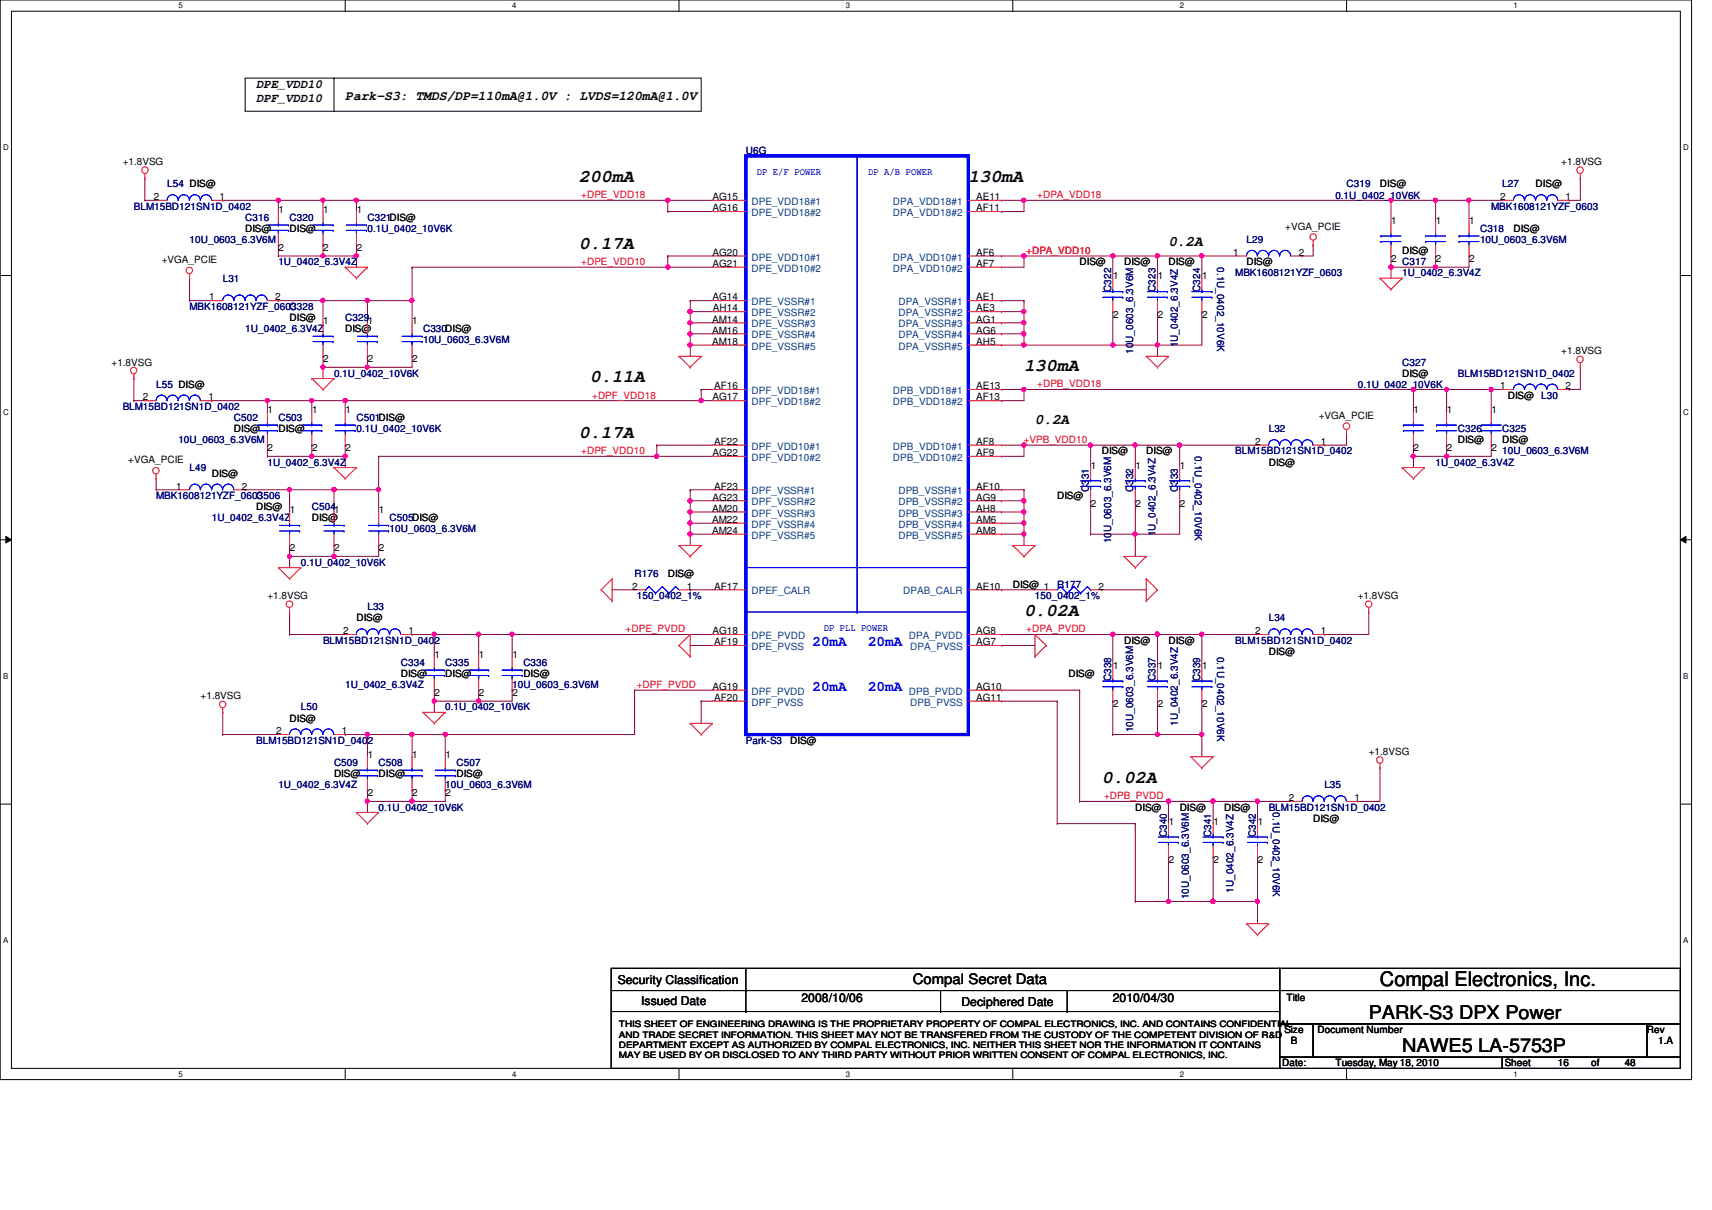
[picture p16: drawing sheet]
<svg xmlns="http://www.w3.org/2000/svg" width="297mm" height="210mm" viewBox="0 0 297 210" stroke-linecap="round" stroke-linejoin="round" font-family="sans-serif">
<defs><g id="words">
<text font-size="3.5" x="239.4" y="171.1">Compal Electronics, Inc.</text>
<g font-size="3.3">
<text x="237.5" y="176.7">PARK-S3 DPX Power</text>
<text x="243.3" y="182.5">NAWE5 LA-5753P</text>
</g>
<g font-size="3">
<text x="100.5" y="31.5">200mA</text>
<text x="168" y="31.5">130mA</text>
<text x="100.5" y="43.1">0.17A</text>
<text x="177.7" y="64.4">130mA</text>
<text x="102.4" y="66.3">0.11A</text>
<text x="100.5" y="75.9">0.17A</text>
<text x="177.7" y="106.8">0.02A</text>
<text x="191.2" y="135.8">0.02A</text>
</g>
<g font-size="2.5">
<text x="202.7" y="42.6">0.2A</text>
<text x="179.6" y="73.5">0.2A</text>
<text x="158.4" y="170.8">Compal Secret Data</text>
</g>
<g font-size="2.5" fill="#00f">
<text x="141" y="112.1">20mA</text>
<text x="150.6" y="112.1">20mA</text>
<text x="141" y="119.8">20mA</text>
<text x="150.6" y="119.8">20mA</text>
</g>
<text font-size="2.3" x="59.9" y="17.4">Park-S3: TMDS/DP=110mA@1.0V : LVDS=120mA@1.0V</text>
<g font-size="2.1">
<text x="44.4" y="15.3">DPE_VDD10</text>
<text x="44.4" y="17.7">DPF_VDD10</text>
<text x="107.2" y="170.7">Security Classification</text>
<text x="139.1" y="173.8">2008/10/06</text>
<text x="193.1" y="173.8">2010/04/30</text>
<text x="111.2" y="174.3">Issued Date</text>
<text x="166.8" y="174.5">Deciphered Date</text>
</g>
<g font-size="1.7">
<text x="21.3" y="28.7">+1.8VSG</text>
<text x="270.9" y="28.7">+1.8VSG</text>
<text x="26.7" y="34.7">2</text>
<text x="38.1" y="34.7">1</text>
<text x="123.6" y="34.7">AG15</text>
<text x="169.4" y="34.7">AE11</text>
<text x="239.4" y="32.5">DIS@</text>
<text x="260.3" y="34.7">2</text>
<text x="266.4" y="32.5">DIS@</text>
<text x="271.6" y="34.7">1</text>
<text x="42.5" y="40.2">DIS@</text>
<text x="48.3" y="36.9">1</text>
<text x="50.2" y="40.2">DIS@</text>
<text x="56.1" y="36.9">1</text>
<text x="61.9" y="36.9">1</text>
<text x="123.6" y="36.7">AG16</text>
<text x="169.4" y="36.7">AF11</text>
<text x="223" y="39.8">+VGA_PCIE</text>
<text x="241.4" y="38.8">1</text>
<text x="249.1" y="38.8">1</text>
<text x="254.9" y="38.8">1</text>
<text x="262.6" y="40.2">DIS@</text>
<text x="28.1" y="45.6">+VGA_PCIE</text>
<text x="48.3" y="43.5">2</text>
<text x="56.1" y="43.5">2</text>
<text x="61.9" y="43.5">2</text>
<text x="123.6" y="44.4">AG20</text>
<text x="123.6" y="46.3">AG21</text>
<text x="169.4" y="44.4">AF6</text>
<text x="169.4" y="46.3">AF7</text>
<text x="187.3" y="46">DIS@</text>
<text x="195" y="46">DIS@</text>
<text x="202.7" y="46">DIS@</text>
<text x="213.9" y="44.4">1</text>
<text x="216.3" y="46">DIS@</text>
<text x="225.3" y="44.4">2</text>
<text x="241.4" y="45.5">2</text>
<text x="243.3" y="44.1">DIS@</text>
<text x="249.1" y="45.5">2</text>
<text x="254.9" y="45.5">2</text>
<text x="36.3" y="52.1">1</text>
<text x="47.7" y="52.1">2</text>
<text x="123.6" y="52.1">AG14</text>
<text x="169.4" y="52.1">AE1</text>
<text x="193.1" y="48.5">1</text>
<text x="200.9" y="48.5">1</text>
<text x="208.6" y="48.5">1</text>
<text x="50.2" y="55.7">DIS@</text>
<text x="56.1" y="56.2">1</text>
<text x="59.9" y="57.6">DIS@</text>
<text x="63.8" y="56.2">1</text>
<text x="71.5" y="56.2">1</text>
<text x="123.6" y="56">AM14</text>
<text x="123.6" y="57.9">AM16</text>
<text x="123.6" y="59.8">AM18</text>
<text x="123.7" y="54">AH14</text>
<text x="169.4" y="54">AE3</text>
<text x="169.4" y="56">AG1</text>
<text x="169.4" y="57.9">AG6</text>
<text x="169.4" y="59.8">AH5</text>
<text x="193.1" y="55.1">2</text>
<text x="200.9" y="55.1">2</text>
<text x="208.6" y="55.1">2</text>
<text x="19.3" y="63.4">+1.8VSG</text>
<text x="56.1" y="62.8">2</text>
<text x="63.8" y="62.8">2</text>
<text x="71.5" y="62.8">2</text>
<text x="243.3" y="65.3">DIS@</text>
<text x="270.9" y="61.5">+1.8VSG</text>
<text x="24.8" y="69.5">2</text>
<text x="36.1" y="69.5">1</text>
<text x="46.4" y="71.6">1</text>
<text x="54.1" y="71.6">1</text>
<text x="59.9" y="71.6">1</text>
<text x="123.6" y="69.5">AG17</text>
<text x="123.9" y="67.5">AF16</text>
<text x="169.4" y="67.5">AE13</text>
<text x="169.4" y="69.5">AF13</text>
<text x="245.3" y="71.6">1</text>
<text x="251" y="71.6">1</text>
<text x="258.8" y="71.6">1</text>
<text x="260.3" y="67.5">1</text>
<text x="261.6" y="69.2">DIS@ L30</text>
<text x="271.6" y="67.5">2</text>
<text x="40.6" y="75">DIS@</text>
<text x="48.3" y="75">DIS@</text>
<text x="123.9" y="77.2">AF22</text>
<text x="169.4" y="77.2">AF8</text>
<text x="217.8" y="77.2">2</text>
<text x="228.8" y="72.6">+VGA_PCIE</text>
<text x="229.2" y="77.2">1</text>
<text x="252.9" y="76.9">DIS@</text>
<text x="260.6" y="76.9">DIS@</text>
<text x="22.3" y="80.4">+VGA_PCIE</text>
<text x="36.7" y="82.7">DIS@</text>
<text x="46.4" y="78.3">2</text>
<text x="54.1" y="78.3">2</text>
<text x="59.9" y="78.3">2</text>
<text x="123.6" y="79.1">AG22</text>
<text x="169.4" y="79.1">AF9</text>
<text x="189.3" y="81.3">1</text>
<text x="191.2" y="78.8">DIS@</text>
<text x="197" y="81.3">1</text>
<text x="198.9" y="78.8">DIS@</text>
<text x="204.7" y="81.3">1</text>
<text x="220.1" y="80.8">DIS@</text>
<text x="245.3" y="78.3">2</text>
<text x="251" y="78.3">2</text>
<text x="258.8" y="78.3">2</text>
<text x="30.6" y="84.9">1</text>
<text x="41.9" y="84.9">2</text>
<text x="44.4" y="88.5">DIS@</text>
<text x="50.3" y="89">1</text>
<text x="58" y="89">1</text>
<text x="65.7" y="89">1</text>
<text x="123.6" y="88.8">AM20</text>
<text x="123.6" y="86.8">AG23</text>
<text x="123.9" y="84.9">AF23</text>
<text x="169.4" y="84.9">AF10</text>
<text x="169.4" y="86.8">AG9</text>
<text x="169.4" y="88.8">AH8</text>
<text x="183.4" y="86.6">DIS@</text>
<text x="189.3" y="87.9">2</text>
<text x="197" y="87.9">2</text>
<text x="204.7" y="87.9">2</text>
<text x="50.3" y="95.6">2</text>
<text x="54.1" y="90.4">DIS@</text>
<text x="58" y="95.6">2</text>
<text x="65.7" y="95.6">2</text>
<text x="123.6" y="90.7">AM22</text>
<text x="123.6" y="92.6">AM24</text>
<text x="169.4" y="90.7">AM6</text>
<text x="169.4" y="92.6">AM8</text>
<text x="115.9" y="100.1">DIS@</text>
<text x="46.4" y="103.9">+1.8VSG</text>
<text x="61.8" y="107.8">DIS@</text>
<text x="109.7" y="102.3">2</text>
<text x="119.2" y="102.3">1</text>
<text x="123.9" y="102.3">AF17</text>
<text x="169.4" y="102.3">AE10</text>
<text x="175.7" y="102">DIS@ 1</text>
<text x="190.6" y="102.3">2</text>
<text x="235.6" y="103.9">+1.8VSG</text>
<text x="59.5" y="110">2</text>
<text x="70.9" y="110">1</text>
<text x="123.6" y="110">AG18</text>
<text x="123.9" y="111.9">AF19</text>
<text x="169.4" y="110">AG8</text>
<text x="169.4" y="111.9">AG7</text>
<text x="195" y="111.7">DIS@</text>
<text x="202.7" y="111.7">DIS@</text>
<text x="217.8" y="110">2</text>
<text x="220.1" y="113.6">DIS@</text>
<text x="229.2" y="110">1</text>
<text x="69.6" y="117.4">DIS@</text>
<text x="75.4" y="114.1">1</text>
<text x="77.3" y="117.4">DIS@</text>
<text x="83.1" y="114.1">1</text>
<text x="88.9" y="114.1">1</text>
<text x="90.8" y="117.4">DIS@</text>
<text x="123.6" y="119.7">AG19</text>
<text x="169.4" y="119.7">AG10</text>
<text x="185.4" y="117.4">DIS@</text>
<text x="193.1" y="116">1</text>
<text x="200.9" y="116">1</text>
<text x="208.6" y="116">1</text>
<text x="34.8" y="121.3">+1.8VSG</text>
<text x="50.2" y="125.2">DIS@</text>
<text x="75.4" y="120.7">2</text>
<text x="83.1" y="120.7">2</text>
<text x="88.9" y="120.7">2</text>
<text x="123.9" y="121.6">AF20</text>
<text x="169.4" y="121.6">AG11</text>
<text x="193.1" y="122.7">2</text>
<text x="200.9" y="122.7">2</text>
<text x="208.6" y="122.7">2</text>
<text x="47.9" y="127.4">2</text>
<text x="59.3" y="127.4">1</text>
<text x="63.8" y="131.5">1</text>
<text x="71.5" y="131.5">1</text>
<text x="77.3" y="131.5">1</text>
<text x="137.1" y="129">DIS@</text>
<text x="237.5" y="131">+1.8VSG</text>
<text x="58" y="134.8">DIS@</text>
<text x="65.7" y="134.8">DIS@</text>
<text x="79.2" y="134.8">DIS@</text>
<text x="63.8" y="138.1">2</text>
<text x="71.5" y="138.1">2</text>
<text x="77.3" y="138.1">2</text>
<text x="197" y="140.6">DIS@</text>
<text x="202.8" y="143">1</text>
<text x="204.7" y="140.6">DIS@</text>
<text x="210.5" y="143">1</text>
<text x="212.4" y="140.6">DIS@</text>
<text x="218.2" y="143">1</text>
<text x="223.6" y="139">2</text>
<text x="227.8" y="142.5">DIS@</text>
<text x="235" y="139">1</text>
<text x="202.8" y="149.7">2</text>
<text x="210.5" y="149.7">2</text>
<text x="218.2" y="149.7">2</text>
<text x="223.2" y="173.6">Title</text>
<text x="222.8" y="179.2">Size</text>
<text x="228.6" y="179.2">Document Number</text>
<text x="285.7" y="179.2">Rev</text>
<text x="222.5" y="185">Date:</text>
<text x="224" y="181.1">B</text>
<text x="231.7" y="185">Tuesday, May 18, 2010</text>
<text x="261.1" y="185">Sheet</text>
<text x="270.3" y="185">16</text>
<text x="276.1" y="185">of</text>
<text x="281.9" y="185">48</text>
<text x="287.7" y="181.1">1.A</text>
</g>
<g font-size="1.7" fill="#000080">
<text x="129.4" y="26.7">U6G</text>
<text x="29" y="32.5">L54 DIS@</text>
<text x="231.7" y="34.5">0.1U_0402_10V6K</text>
<text x="233.6" y="32.5">C319</text>
<text x="260.6" y="32.5">L27</text>
<text x="23.2" y="36.4">BLM15BD121SN1D_0402</text>
<text x="42.5" y="38.3">C316</text>
<text x="50.2" y="38.3">C320</text>
<text x="63.8" y="38.3">C321DIS@</text>
<text x="63.8" y="40.2">0.1U_0402_10V6K</text>
<text x="256.8" y="40.2">C318</text>
<text x="258.7" y="36.4">MBK1608121YZF_0603</text>
<text x="32.9" y="42.2">10U_0603_6.3V6M</text>
<text x="48.3" y="46">1U_0402_6.3V4Z</text>
<text x="211.2" y="46.4" transform="rotate(90 211.2 46.4)">0.1U_0402_10V6K</text>
<text x="214.3" y="48">MBK1608121YZF_0603</text>
<text x="216.3" y="42.2">L29</text>
<text x="243.3" y="46">C317</text>
<text x="243.3" y="48">1U_0402_6.3V4Z</text>
<text x="256.8" y="42.2">10U_0603_6.3V6M</text>
<text x="32.9" y="53.8">MBK1608121YZF_0603</text>
<text x="38.6" y="48.9">L31</text>
<text x="50.2" y="53.8">C328</text>
<text x="192.8" y="50.6" transform="rotate(-90 192.8 50.6)">C322</text>
<text x="200.5" y="50.6" transform="rotate(-90 200.5 50.6)">C323</text>
<text x="208.2" y="50.6" transform="rotate(-90 208.2 50.6)">C324</text>
<text x="42.5" y="57.6">1U_0402_6.3V4Z</text>
<text x="59.9" y="55.7">C329</text>
<text x="73.4" y="57.6">C330DIS@</text>
<text x="73.4" y="59.5">10U_0603_6.3V6M</text>
<text x="58" y="65.3">0.1U_0402_10V6K</text>
<text x="196.6" y="61.4" transform="rotate(-90 196.6 61.4)">10U_0603_6.3V6M</text>
<text x="204.3" y="60.2" transform="rotate(-90 204.3 60.2)">1U_0402_6.3V4Z</text>
<text x="243.3" y="63.4">C327</text>
<text x="252.9" y="65.3">BLM15BD121SN1D_0402</text>
<text x="21.3" y="71.1">BLM15BD121SN1D_0402</text>
<text x="27.1" y="67.3">L55 DIS@</text>
<text x="235.6" y="67.3">0.1U_0402_10V6K</text>
<text x="30.9" y="76.9">10U_0603_6.3V6M</text>
<text x="40.6" y="73.1">C502</text>
<text x="48.3" y="73.1">C503</text>
<text x="61.8" y="73.1">C501DIS@</text>
<text x="61.8" y="75">0.1U_0402_10V6K</text>
<text x="220.1" y="75">L32</text>
<text x="252.9" y="75">C326</text>
<text x="260.6" y="75">C325</text>
<text x="32.9" y="81.7">L49</text>
<text x="46.4" y="80.8">1U_0402_6.3V4Z</text>
<text x="207.3" y="79.2" transform="rotate(90 207.3 79.2)">0.1U_0402_10V6K</text>
<text x="214.3" y="78.8">BLM15BD121SN1D_0402</text>
<text x="249.1" y="80.8">1U_0402_6.3V4Z</text>
<text x="260.6" y="78.8">10U_0603_6.3V6M</text>
<text x="27.1" y="86.6">MBK1608121YZF_0603</text>
<text x="44.4" y="86.6">C506</text>
<text x="54.1" y="88.5">C504</text>
<text x="188.9" y="85.3" transform="rotate(-90 188.9 85.3)">C331</text>
<text x="196.6" y="85.3" transform="rotate(-90 196.6 85.3)">C332</text>
<text x="204.3" y="85.3" transform="rotate(-90 204.3 85.3)">C333</text>
<text x="36.7" y="90.4">1U_0402_6.3V4Z</text>
<text x="67.6" y="90.4">C505DIS@</text>
<text x="67.6" y="92.4">10U_0603_6.3V6M</text>
<text x="192.8" y="94.2" transform="rotate(-90 192.8 94.2)">10U_0603_6.3V6M</text>
<text x="200.5" y="93" transform="rotate(-90 200.5 93)">1U_0402_6.3V4Z</text>
<text x="52.2" y="98.1">0.1U_0402_10V6K</text>
<text x="110.1" y="100.1">R176</text>
<text x="63.8" y="105.9">L33</text>
<text x="110.5" y="103.9">150_0402_1%</text>
<text x="179.6" y="103.9">150_0402_1%</text>
<text x="183.4" y="102">R177</text>
<text x="220.1" y="107.8">L34</text>
<text x="56" y="111.7">BLM15BD121SN1D_0402</text>
<text x="211.2" y="113.9" transform="rotate(90 211.2 113.9)">0.1U_0402_10V6K</text>
<text x="214.3" y="111.7">BLM15BD121SN1D_0402</text>
<text x="59.9" y="119.4">1U_0402_6.3V4Z</text>
<text x="69.6" y="115.5">C334</text>
<text x="77.3" y="115.5">C335</text>
<text x="88.9" y="119.4">10U_0603_6.3V6M</text>
<text x="90.8" y="115.5">C336</text>
<text x="192.8" y="118.2" transform="rotate(-90 192.8 118.2)">C338</text>
<text x="200.5" y="118.2" transform="rotate(-90 200.5 118.2)">C337</text>
<text x="208.2" y="118.2" transform="rotate(-90 208.2 118.2)">C339</text>
<text x="52.2" y="123.2">L50</text>
<text x="77.3" y="123.2">0.1U_0402_10V6K</text>
<text x="204.3" y="125.9" transform="rotate(-90 204.3 125.9)">1U_0402_6.3V4Z</text>
<text x="44.4" y="129">BLM15BD121SN1D_0402</text>
<text x="129.4" y="129">Park-S3</text>
<text x="196.6" y="127" transform="rotate(-90 196.6 127)">10U_0603_6.3V6M</text>
<text x="48.3" y="136.7">1U_0402_6.3V4Z</text>
<text x="58" y="132.9">C509</text>
<text x="65.7" y="132.9">C508</text>
<text x="77.3" y="136.7">10U_0603_6.3V6M</text>
<text x="79.2" y="132.9">C507</text>
<text x="229.8" y="136.7">L35</text>
<text x="65.7" y="140.6">0.1U_0402_10V6K</text>
<text x="220.1" y="140.6">BLM15BD121SN1D_0402</text>
<text x="220.8" y="140.9" transform="rotate(90 220.8 140.9)">0.1U_0402_10V6K</text>
<text x="202.4" y="145.2" transform="rotate(-90 202.4 145.2)">C340</text>
<text x="210.1" y="145.2" transform="rotate(-90 210.1 145.2)">C341</text>
<text x="217.9" y="145.2" transform="rotate(-90 217.9 145.2)">C342</text>
<text x="206.3" y="156" transform="rotate(-90 206.3 156)">10U_0603_6.3V6M</text>
<text x="214" y="154.9" transform="rotate(-90 214 154.9)">1U_0402_6.3V4Z</text>
</g>
<g font-size="1.7" fill="#f00">
<text x="100.8" y="34.4">+DPE_VDD18</text>
<text x="180" y="34.4">+DPA_VDD18</text>
<text x="100.8" y="46">+DPE_VDD10</text>
<text x="178.1" y="44">+DPA_VDD10</text>
<text x="102.7" y="69.1">+DPF_VDD18</text>
<text x="180" y="67.2">+DPB_VDD18</text>
<text x="177.6" y="76.8">+VPB_VDD10</text>
<text x="100.8" y="78.8">+DPF_VDD10</text>
<text x="108.5" y="109.7">+DPE_PVDD</text>
<text x="178.1" y="109.7">+DPA_PVDD</text>
<text x="110.5" y="119.3">+DPF_PVDD</text>
<text x="191.6" y="138.6">+DPB_PVDD</text>
</g>
<g font-size="1.7" fill="#004080">
<text x="130.4" y="35.6">DPE_VDD18#1</text>
<text x="154.9" y="35.6">DPA_VDD18#1</text>
<text x="130.4" y="37.5">DPE_VDD18#2</text>
<text x="154.9" y="37.5">DPA_VDD18#2</text>
<text x="130.4" y="45.2">DPE_VDD10#1</text>
<text x="130.4" y="47.2">DPE_VDD10#2</text>
<text x="154.9" y="45.2">DPA_VDD10#1</text>
<text x="154.9" y="47.2">DPA_VDD10#2</text>
<text x="130.4" y="53">DPE_VSSR#1</text>
<text x="155.9" y="53">DPA_VSSR#1</text>
<text x="130.4" y="54.9">DPE_VSSR#2</text>
<text x="130.4" y="56.8">DPE_VSSR#3</text>
<text x="130.4" y="58.7">DPE_VSSR#4</text>
<text x="155.9" y="54.9">DPA_VSSR#2</text>
<text x="155.9" y="56.8">DPA_VSSR#3</text>
<text x="155.9" y="58.7">DPA_VSSR#4</text>
<text x="130.4" y="60.7">DPE_VSSR#5</text>
<text x="155.9" y="60.7">DPA_VSSR#5</text>
<text x="130.4" y="68.4">DPF_VDD18#1</text>
<text x="130.4" y="70.3">DPF_VDD18#2</text>
<text x="154.9" y="68.4">DPB_VDD18#1</text>
<text x="154.9" y="70.3">DPB_VDD18#2</text>
<text x="130.4" y="78">DPF_VDD10#1</text>
<text x="130.4" y="80">DPF_VDD10#2</text>
<text x="154.9" y="78">DPB_VDD10#1</text>
<text x="154.9" y="80">DPB_VDD10#2</text>
<text x="130.4" y="85.8">DPF_VSSR#1</text>
<text x="130.4" y="87.7">DPF_VSSR#2</text>
<text x="130.4" y="89.6">DPF_VSSR#3</text>
<text x="155.9" y="85.8">DPB_VSSR#1</text>
<text x="155.9" y="87.7">DPB_VSSR#2</text>
<text x="155.9" y="89.6">DPB_VSSR#3</text>
<text x="130.4" y="91.6">DPF_VSSR#4</text>
<text x="130.4" y="93.5">DPF_VSSR#5</text>
<text x="155.9" y="91.6">DPB_VSSR#4</text>
<text x="155.9" y="93.5">DPB_VSSR#5</text>
<text x="130.4" y="103.1">DPEF_CALR</text>
<text x="156.7" y="103.1">DPAB_CALR</text>
<text x="130.4" y="110.9">DPE_PVDD</text>
<text x="130.4" y="112.8">DPE_PVSS</text>
<text x="157.7" y="110.9">DPA_PVDD</text>
<text x="157.9" y="112.8">DPA_PVSS</text>
<text x="130.4" y="120.5">DPF_PVDD</text>
<text x="130.4" y="122.4">DPF_PVSS</text>
<text x="157.7" y="120.5">DPB_PVDD</text>
<text x="157.9" y="122.4">DPB_PVSS</text>
</g>
<g font-size="1.7" fill="#00f">
<text x="131.3" y="30.4">DP E/F POWER</text>
<text x="150.6" y="30.4">DP A/B POWER</text>
<text x="142.9" y="109.5">DP PLL POWER</text>
</g>
<g font-size="1.5">
<text x="107.4" y="178.2">THIS SHEET OF ENGINEERING DRAWING IS THE PROPRIETARY PROPERTY OF COMPAL ELECTRONICS, INC. AND CONTAINS CONFIDENTIAL</text>
<text x="107.4" y="180">AND TRADE SECRET INFORMATION. THIS SHEET MAY NOT BE TRANSFERED FROM THE CUSTODY OF THE COMPETENT DIVISION OF R&amp;D</text>
<text x="107.4" y="181.8">DEPARTMENT EXCEPT AS AUTHORIZED BY COMPAL ELECTRONICS, INC. NEITHER THIS SHEET NOR THE INFORMATION IT CONTAINS</text>
<text x="107.4" y="183.6">MAY BE USED BY OR DISCLOSED TO ANY THIRD PARTY WITHOUT PRIOR WRITTEN CONSENT OF COMPAL ELECTRONICS, INC.</text>
</g>
<g font-size="1.4">
<text x="30.9" y="1.4">5</text>
<text x="88.9" y="1.4">4</text>
<text x="146.8" y="1.4">3</text>
<text x="204.7" y="1.4">2</text>
<text x="262.6" y="1.4">1</text>
<text x=".5" y="26.1">D</text>
<text x="292.1" y="26.1">D</text>
<text x=".5" y="71.9">C</text>
<text x="292.1" y="71.9">C</text>
<text x=".5" y="117.8">B</text>
<text x="292.1" y="117.8">B</text>
<text x=".5" y="163.6">A</text>
<text x="292.1" y="163.6">A</text>
<text x="30.9" y="186.8">5</text>
<text x="88.9" y="186.8">4</text>
<text x="146.8" y="186.8">3</text>
<text x="204.7" y="186.8">2</text>
<text x="262.6" y="186.8">1</text>
</g>
</g></defs>
<path d="M0 0h293.5v187.3h-293.5zM2 1.9h289.5v183.4h-289.5z" fill="none" stroke="#000" stroke-width=".17"/>
<g fill="#fff">
<path d="M30.9 .2h.8v1.5h-.8z"/>
<path d="M30.9 185.5h.8v1.6h-.8z"/>
</g>
<path d="M59.9 0v1.9M59.9 185.3v2" fill="none" stroke="#000" stroke-width=".17"/>
<g fill="#fff">
<path d="M88.9 .2h.7v1.5h-.7z"/>
<path d="M88.9 185.5h.7v1.6h-.7z"/>
</g>
<path d="M117.8 0v1.9M117.8 185.3v2" fill="none" stroke="#000" stroke-width=".17"/>
<g fill="#fff">
<path d="M146.8 .2h.7v1.5h-.7z"/>
<path d="M146.8 185.5h.7v1.6h-.7z"/>
</g>
<path d="M175.7 0v1.9M175.7 185.3v2" fill="none" stroke="#000" stroke-width=".17"/>
<g fill="#fff">
<path d="M204.7 .2h.7v1.5h-.7z"/>
<path d="M204.7 185.5h.7v1.6h-.7z"/>
</g>
<path d="M233.6 0v1.9M233.6 185.3v2" fill="none" stroke="#000" stroke-width=".17"/>
<g fill="#fff">
<path d="M262.6 .2h.8v1.5h-.8z"/>
<path d="M262.6 185.5h.8v1.6h-.8z"/>
<path d="M.5 24.8h1v1.6h-1z"/>
<path d="M292.1 24.8h.9v1.6h-.9z"/>
<path d="M.5 70.7h1v1.5h-1z"/>
<path d="M292.1 70.7h.9v1.5h-.9z"/>
</g>
<path d="M0 47.8h2M291.5 47.8h2" fill="none" stroke="#000" stroke-width=".17"/>
<g fill="#fff">
<path d="M.5 116.5h.9v1.6h-.9z"/>
<path d="M292.1 116.5h.8v1.6h-.8z"/>
</g>
<path d="M0 93.6h2M1 93l1 .6-1 .6zM291.5 93.6l1-.6v1.2zM291.5 93.6h2" fill="none" stroke="#000" stroke-width=".17"/>
<path d="M1 93l1 .6-1 .6zM291.5 93.6l1-.6v1.2z" fill="#000"/>
<g fill="#fff">
<path d="M.5 162.4h.9v1.5h-.9z"/>
<path d="M292.1 162.4h.8v1.5h-.8z"/>
</g>
<path d="M0 139.5h2M291.5 139.5h2" fill="none" stroke="#000" stroke-width=".17"/>
<g fill="none" stroke="#800040" stroke-width=".17">
<path d="M48.3 34.8h.1M48.3 34.8v1.9M48.3 42.5h.1M48.3 44.4h.1M48.3 42.5v1.9M48.3 44.4h7.7M83.1 110.1h.1M83.1 110.1h5.8M88.9 110.1h.1M88.9 119.7h.1M88.9 110.1v3.8M88.9 119.7v1.9"/>
<path d="M106.2 102.3h.1M106.2 102.3h3.9M110.1 119.7h.1M110.1 119.7h13.5M119.8 102.3h.1M119.8 102.3h3.8M173.8 102.3h.1M173.8 102.3h7.7M191.2 102.3h.1M191.2 102.3h7.7"/>
</g>
<circle cx="83" cy="110" r=".38" fill="#f0f"/>
<circle cx="83" cy="110" r=".38" fill="none" stroke="#f0f" stroke-width=".17"/>
<path d="M71.5 52.2h.1M71.5 52.2v3.8M83.1 121.6h.1M83.1 121.6h5.8" fill="none" stroke="#800040" stroke-width=".17"/>
<circle cx="71.5" cy="52.1" r=".38" fill="#f0f"/>
<circle cx="71.5" cy="52.1" r=".38" fill="none" stroke="#f0f" stroke-width=".17"/>
<path d="M63.8 52.2h.1M63.8 52.2h7.7" fill="none" stroke="#800040" stroke-width=".17"/>
<circle cx="63.7" cy="52.1" r=".38" fill="#f0f"/>
<circle cx="63.7" cy="52.1" r=".38" fill="none" stroke="#f0f" stroke-width=".17"/>
<path d="M63.8 63.7h.1M63.8 63.7h7.7" fill="none" stroke="#800040" stroke-width=".17"/>
<circle cx="63.7" cy="63.7" r=".37" fill="#f0f"/>
<circle cx="63.7" cy="63.7" r=".37" fill="none" stroke="#f0f" stroke-width=".17"/>
<g fill="none" stroke="#800040" stroke-width=".17">
<path d="M25.1 34.8h.1M25.1 34.8h2M48.3 34.8h.1M48.3 34.8h7.7M32.9 52.2h.1M32.9 52.2h3.8M48.3 52.2h.1M48.3 52.2h7.7M61.8 42.5h.1M61.8 42.5v1.9M71.5 61.8h.1M71.5 61.8v1.9"/>
<path d="M119.8 90.8h.1M119.8 92.7h.1M119.8 88.8h.1M119.8 88.8v3.9M119.8 92.7h3.8M119.8 88.8h3.8M119.8 112h.1M119.8 112h3.8"/>
</g>
<circle cx="119.7" cy="88.8" r=".37" fill="#f0f"/>
<circle cx="119.7" cy="88.8" r=".37" fill="none" stroke="#f0f" stroke-width=".17"/>
<path d="M119.8 85h.1M119.8 90.8h.1M119.8 85v1.9M119.8 90.8h3.8" fill="none" stroke="#800040" stroke-width=".17"/>
<circle cx="119.7" cy="90.7" r=".38" fill="#f0f"/>
<circle cx="119.7" cy="90.7" r=".38" fill="none" stroke="#f0f" stroke-width=".17"/>
<path d="M56 42.5h.1M56 42.5v1.9M121.7 121.6h.1M121.7 121.6h1.9" fill="none" stroke="#800040" stroke-width=".17"/>
<circle cx="56" cy="44.4" r=".37" fill="#f0f"/>
<circle cx="56" cy="44.4" r=".37" fill="none" stroke="#f0f" stroke-width=".17"/>
<path d="M25.1 30.9h.1M25.1 30.9v3.9M56 34.8h.1M56 34.8v1.9M56 34.8h5.8M61.8 34.8h.1M61.8 34.8v1.9" fill="none" stroke="#800040" stroke-width=".17"/>
<circle cx="56" cy="34.7" r=".37" fill="#f0f"/>
<circle cx="56" cy="34.7" r=".37" fill="none" stroke="#f0f" stroke-width=".17"/>
<path d="M61.8 44.4h.1M61.8 44.4v2" fill="none" stroke="#800040" stroke-width=".17"/>
<circle cx="61.8" cy="44.4" r=".37" fill="#f0f"/>
<circle cx="61.8" cy="44.4" r=".37" fill="none" stroke="#f0f" stroke-width=".17"/>
<path d="M115.9 34.8h.1M115.9 36.7h.1M115.9 34.8v1.9M115.9 36.7h7.7M115.9 34.8h7.7" fill="none" stroke="#800040" stroke-width=".17"/>
<circle cx="115.9" cy="34.7" r=".37" fill="#f0f"/>
<circle cx="115.9" cy="34.7" r=".37" fill="none" stroke="#f0f" stroke-width=".17"/>
<g fill="none" stroke="#800040" stroke-width=".17">
<path d="M56 44.4h.1M56 44.4h5.8M115.9 46.4h.1M115.9 44.4h.1M115.9 44.4h7.7M115.9 46.4h7.7M115.9 44.4v2M119.8 52.2h.1M119.8 59.9h.1M119.8 54.1h.1M119.8 52.2h3.8M119.8 59.9h3.8"/>
<path d="M119.8 52.2v3.8M119.8 54.1h3.8"/>
</g>
<circle cx="119.7" cy="54" r=".37" fill="#f0f"/>
<circle cx="119.7" cy="54" r=".37" fill="none" stroke="#f0f" stroke-width=".17"/>
<path d="M119.8 56h.1M119.8 56v1.9M119.8 56h3.8" fill="none" stroke="#800040" stroke-width=".17"/>
<circle cx="119.7" cy="56" r=".37" fill="#f0f"/>
<circle cx="119.7" cy="56" r=".37" fill="none" stroke="#f0f" stroke-width=".17"/>
<path d="M61.8 34.8h.1M61.8 34.8h54.1M119.8 57.9h.1M119.8 57.9v2" fill="none" stroke="#800040" stroke-width=".17"/>
<circle cx="61.8" cy="34.7" r=".37" fill="#f0f"/>
<circle cx="61.8" cy="34.7" r=".37" fill="none" stroke="#f0f" stroke-width=".17"/>
<path d="M119.8 59.9h.1M119.8 59.9v1.9" fill="none" stroke="#800040" stroke-width=".17"/>
<circle cx="119.7" cy="59.8" r=".37" fill="#f0f"/>
<circle cx="119.7" cy="59.8" r=".37" fill="none" stroke="#f0f" stroke-width=".17"/>
<path d="M119.8 57.9h.1M119.8 57.9h3.8" fill="none" stroke="#800040" stroke-width=".17"/>
<circle cx="119.7" cy="57.9" r=".38" fill="#f0f"/>
<circle cx="119.7" cy="57.9" r=".38" fill="none" stroke="#f0f" stroke-width=".17"/>
<path d="M114 77.2h.1M114 79.2h.1M114 77.2h9.6M114 79.2h9.6" fill="none" stroke="#800040" stroke-width=".17"/>
<circle cx="113.9" cy="79.1" r=".37" fill="#f0f"/>
<circle cx="113.9" cy="79.1" r=".37" fill="none" stroke="#f0f" stroke-width=".17"/>
<path d="M114 77.2h.1M114 77.2v2M121.7 69.5h.1M121.7 67.6h.1M121.7 69.5h1.9M121.7 67.6v1.9M119.8 86.9h.1M119.8 85h.1M119.8 86.9v1.9M119.8 85h3.8M119.8 86.9h3.8" fill="none" stroke="#800040" stroke-width=".17"/>
<circle cx="119.7" cy="86.9" r=".38" fill="#f0f"/>
<circle cx="119.7" cy="86.9" r=".38" fill="none" stroke="#f0f" stroke-width=".17"/>
<path d="M119.8 92.7h.1M119.8 92.7v1.9" fill="none" stroke="#800040" stroke-width=".17"/>
<circle cx="119.7" cy="92.6" r=".37" fill="#f0f"/>
<circle cx="119.7" cy="92.6" r=".37" fill="none" stroke="#f0f" stroke-width=".17"/>
<path d="M50.2 106.2h.1M50.2 110.1h.1M50.2 106.2v3.9M50.2 110.1h9.7M83.1 119.7h.1M83.1 119.7v1.9" fill="none" stroke="#800040" stroke-width=".17"/>
<circle cx="83" cy="121.6" r=".37" fill="#f0f"/>
<circle cx="83" cy="121.6" r=".37" fill="none" stroke="#f0f" stroke-width=".17"/>
<path d="M71.5 110.1h.1M71.5 110.1h3.8M75.3 110.1h.1M75.3 110.1v3.8M83.1 110.1h.1M83.1 110.1v3.8" fill="none" stroke="#800040" stroke-width=".17"/>
<circle cx="75.3" cy="110" r=".38" fill="#f0f"/>
<circle cx="75.3" cy="110" r=".38" fill="none" stroke="#f0f" stroke-width=".17"/>
<path d="M32.9 48.3h.1M32.9 48.3v3.9M56 63.7h.1M56 63.7v2M75.3 121.6h.1M75.3 121.6v2" fill="none" stroke="#800040" stroke-width=".17"/>
<circle cx="56" cy="63.7" r=".37" fill="#f0f"/>
<circle cx="56" cy="63.7" r=".37" fill="none" stroke="#f0f" stroke-width=".17"/>
<path d="M56 52.2h.1M56 52.2v3.8M56 52.2h7.8M63.8 52.2h.1M63.8 52.2v3.8M56 61.8h.1M56 61.8v1.9M63.8 61.8h.1M63.8 61.8v1.9" fill="none" stroke="#800040" stroke-width=".17"/>
<circle cx="56" cy="52.1" r=".38" fill="#f0f"/>
<circle cx="56" cy="52.1" r=".38" fill="none" stroke="#f0f" stroke-width=".17"/>
<g fill="none" stroke="#800040" stroke-width=".17">
<path d="M208.5 44.4h.1M208.5 44.4h5.8M225.9 44.4h.1M225.9 44.4h1.9M189.2 77.2h.1M189.2 77.2h7.8M189.2 77.2v3.9M197 77.2h.1M197 77.2v3.9M204.7 77.2h.1M204.7 77.2h13.5M229.8 77.2h.1"/>
<path d="M229.8 77.2h3.8"/>
</g>
<circle cx="196.9" cy="77.2" r=".38" fill="#f0f"/>
<circle cx="196.9" cy="77.2" r=".38" fill="none" stroke="#f0f" stroke-width=".17"/>
<circle cx="189.2" cy="77.2" r=".38" fill="#f0f"/>
<circle cx="189.2" cy="77.2" r=".38" fill="none" stroke="#f0f" stroke-width=".17"/>
<path d="M204.7 77.2h.1M204.7 77.2v3.9M233.6 75.3h.1M233.6 75.3v1.9M197 92.7h.1M197 92.7v3.8M204.7 86.9h.1M204.7 86.9v5.8h-7.7" fill="none" stroke="#800040" stroke-width=".17"/>
<circle cx="196.9" cy="92.6" r=".37" fill="#f0f"/>
<circle cx="196.9" cy="92.6" r=".37" fill="none" stroke="#f0f" stroke-width=".17"/>
<path d="M197 77.2h.1M197 77.2h7.7" fill="none" stroke="#800040" stroke-width=".17"/>
<circle cx="204.6" cy="77.2" r=".38" fill="#f0f"/>
<circle cx="204.6" cy="77.2" r=".38" fill="none" stroke="#f0f" stroke-width=".17"/>
<path d="M189.2 86.9h.1M189.2 92.7h.1M189.2 86.9v5.8M197 86.9h.1M197 86.9v5.8h-7.8M208.5 110.1h.1M208.5 110.1v5.7M208.5 110.1h9.7M229.8 110.1h.1M237.5 106.2h.1M237.5 106.2v3.9h-7.7" fill="none" stroke="#800040" stroke-width=".17"/>
<circle cx="208.5" cy="110" r=".38" fill="#f0f"/>
<circle cx="208.5" cy="110" r=".38" fill="none" stroke="#f0f" stroke-width=".17"/>
<path d="M173.8 112h.1M173.8 112h5.8M218.2 139h.1M218.2 139v3.9M235.6 139h.1M235.6 139h3.8M183.4 142.9h.1M183.4 142.9h13.6M202.7 156.4h.1M202.7 156.4h7.8" fill="none" stroke="#800040" stroke-width=".17"/>
<circle cx="210.4" cy="156.4" r=".37" fill="#f0f"/>
<circle cx="210.4" cy="156.4" r=".37" fill="none" stroke="#f0f" stroke-width=".17"/>
<circle cx="202.7" cy="156.4" r=".37" fill="#f0f"/>
<circle cx="202.7" cy="156.4" r=".37" fill="none" stroke="#f0f" stroke-width=".17"/>
<path d="M218.2 139h.1M218.2 139h5.8" fill="none" stroke="#800040" stroke-width=".17"/>
<circle cx="218.1" cy="139" r=".38" fill="#f0f"/>
<circle cx="218.1" cy="139" r=".38" fill="none" stroke="#f0f" stroke-width=".17"/>
<path d="M187.3 139h.1M187.3 139h15.4M202.7 139h.1M202.7 139v3.9M210.5 139h.1M210.5 139v3.9M210.5 139h7.7M239.4 133.2h.1M239.4 133.2v5.8M210.5 148.7h.1M210.5 148.7v7.7" fill="none" stroke="#800040" stroke-width=".17"/>
<circle cx="210.4" cy="139" r=".38" fill="#f0f"/>
<circle cx="210.4" cy="139" r=".38" fill="none" stroke="#f0f" stroke-width=".17"/>
<path d="M202.7 139h.1M202.7 139h7.8" fill="none" stroke="#800040" stroke-width=".17"/>
<circle cx="210.4" cy="139" r=".38" fill="#f0f"/>
<circle cx="210.4" cy="139" r=".38" fill="none" stroke="#f0f" stroke-width=".17"/>
<circle cx="202.7" cy="139" r=".38" fill="#f0f"/>
<circle cx="202.7" cy="139" r=".38" fill="none" stroke="#f0f" stroke-width=".17"/>
<path d="M173.8 119.7h.1M173.8 119.7h13.5M187.3 119.7h.1M187.3 119.7v19.3M197 142.9h.1M197 142.9v13.5M202.7 148.7h.1M202.7 148.7v7.7M210.5 156.4h.1M210.5 156.4h7.7M218.2 156.4h.1M218.2 156.4v3.8" fill="none" stroke="#800040" stroke-width=".17"/>
<circle cx="218.2" cy="156.4" r=".37" fill="#f0f"/>
<circle cx="218.2" cy="156.4" r=".37" fill="none" stroke="#f0f" stroke-width=".17"/>
<circle cx="210.4" cy="156.4" r=".37" fill="#f0f"/>
<circle cx="210.4" cy="156.4" r=".37" fill="none" stroke="#f0f" stroke-width=".17"/>
<path d="M193.1 44.4h.1M193.1 44.4h7.7M208.5 44.4h.1M208.5 44.4v3.9M173.8 121.6h.1M173.8 121.6h9.6M183.4 121.6h.1M183.4 121.6v21.3M218.2 148.7h.1M218.2 148.7v7.7" fill="none" stroke="#800040" stroke-width=".17"/>
<circle cx="200.8" cy="44.4" r=".37" fill="#f0f"/>
<circle cx="200.8" cy="44.4" r=".37" fill="none" stroke="#f0f" stroke-width=".17"/>
<circle cx="193.1" cy="44.4" r=".37" fill="#f0f"/>
<circle cx="193.1" cy="44.4" r=".37" fill="none" stroke="#f0f" stroke-width=".17"/>
<path d="M177.7 59.9h.1M177.7 59.9h15.4M193.1 44.4h.1M193.1 44.4v3.9M200.8 44.4h.1M200.8 44.4v3.9" fill="none" stroke="#800040" stroke-width=".17"/>
<circle cx="177.6" cy="59.8" r=".37" fill="#f0f"/>
<circle cx="177.6" cy="59.8" r=".37" fill="none" stroke="#f0f" stroke-width=".17"/>
<path d="M193.1 54.1h.1M193.1 54.1v5.8M200.8 44.4h.1M200.8 44.4h7.7" fill="none" stroke="#800040" stroke-width=".17"/>
<circle cx="208.5" cy="44.4" r=".37" fill="#f0f"/>
<circle cx="208.5" cy="44.4" r=".37" fill="none" stroke="#f0f" stroke-width=".17"/>
<path d="M200.8 59.9h.1M200.8 59.9h7.7" fill="none" stroke="#800040" stroke-width=".17"/>
<circle cx="200.8" cy="59.8" r=".37" fill="#f0f"/>
<circle cx="200.8" cy="59.8" r=".37" fill="none" stroke="#f0f" stroke-width=".17"/>
<g fill="none" stroke="#800040" stroke-width=".17">
<path d="M200.8 59.9h.1M200.8 59.9v1.9M208.5 54.1h.1M208.5 54.1v5.8M227.8 42.5h.1M227.8 42.5v1.9M177.7 77.2h.1M177.7 77.2h11.5M173.8 110.1h.1M173.8 110.1h27M193.1 110.1h.1M193.1 127.4h.1"/>
<path d="M200.8 121.6h.1M200.8 121.6v5.8h-7.7M197 156.4h.1M197 156.4h5.7"/>
</g>
<circle cx="200.8" cy="110" r=".38" fill="#f0f"/>
<circle cx="200.8" cy="110" r=".38" fill="none" stroke="#f0f" stroke-width=".17"/>
<circle cx="193.1" cy="110" r=".38" fill="#f0f"/>
<circle cx="193.1" cy="110" r=".38" fill="none" stroke="#f0f" stroke-width=".17"/>
<path d="M193.1 110.1h.1M193.1 110.1v5.7M200.8 110.1h.1M200.8 110.1v5.7M200.8 110.1h7.7" fill="none" stroke="#800040" stroke-width=".17"/>
<circle cx="200.8" cy="110" r=".38" fill="#f0f"/>
<circle cx="200.8" cy="110" r=".38" fill="none" stroke="#f0f" stroke-width=".17"/>
<path d="M193.1 121.6h.1M193.1 121.6v5.8M200.8 127.4h.1M200.8 127.4h7.7" fill="none" stroke="#800040" stroke-width=".17"/>
<circle cx="208.5" cy="127.4" r=".37" fill="#f0f"/>
<circle cx="208.5" cy="127.4" r=".37" fill="none" stroke="#f0f" stroke-width=".17"/>
<circle cx="200.8" cy="127.4" r=".37" fill="#f0f"/>
<circle cx="200.8" cy="127.4" r=".37" fill="none" stroke="#f0f" stroke-width=".17"/>
<path d="M193.1 59.9h.1M200.8 54.1h.1M200.8 54.1v5.8h-7.7M208.5 127.4h.1M208.5 121.6h.1M208.5 121.6v9.7" fill="none" stroke="#800040" stroke-width=".17"/>
<circle cx="193.1" cy="59.8" r=".37" fill="#f0f"/>
<circle cx="193.1" cy="59.8" r=".37" fill="none" stroke="#f0f" stroke-width=".17"/>
<path d="M177.7 44.4h.1M177.7 44.4h15.4" fill="none" stroke="#800040" stroke-width=".17"/>
<circle cx="177.6" cy="44.4" r=".37" fill="#f0f"/>
<circle cx="177.6" cy="44.4" r=".37" fill="none" stroke="#f0f" stroke-width=".17"/>
<g fill="none" stroke="#800040" stroke-width=".17">
<path d="M173.8 46.4h.1M173.8 44.4h.1M173.8 52.2h.1M173.8 59.9h.1M173.8 54.1h.1M173.8 44.4h3.9M173.8 52.2h3.9M173.8 59.9h3.9M173.8 54.1h3.9M177.7 44.4h.1M177.7 52.2h.1M177.7 54.1h.1"/>
<path d="M177.7 44.4v2h-3.9M177.7 52.2v3.8"/>
</g>
<circle cx="177.6" cy="54" r=".37" fill="#f0f"/>
<circle cx="177.6" cy="54" r=".37" fill="none" stroke="#f0f" stroke-width=".17"/>
<path d="M173.8 56h.1M173.8 57.9h.1M173.8 56h3.9M173.8 57.9h3.9M177.7 57.9h.1M177.7 57.9v2" fill="none" stroke="#800040" stroke-width=".17"/>
<circle cx="177.6" cy="57.9" r=".38" fill="#f0f"/>
<circle cx="177.6" cy="57.9" r=".38" fill="none" stroke="#f0f" stroke-width=".17"/>
<path d="M173.8 79.2h.1M177.7 77.2h.1M177.7 77.2v2h-3.9" fill="none" stroke="#800040" stroke-width=".17"/>
<circle cx="177.6" cy="77.2" r=".38" fill="#f0f"/>
<circle cx="177.6" cy="77.2" r=".38" fill="none" stroke="#f0f" stroke-width=".17"/>
<path d="M173.8 77.2h.1M173.8 77.2h3.9M177.7 86.9h.1M177.7 86.9v1.9" fill="none" stroke="#800040" stroke-width=".17"/>
<circle cx="177.6" cy="86.9" r=".38" fill="#f0f"/>
<circle cx="177.6" cy="86.9" r=".38" fill="none" stroke="#f0f" stroke-width=".17"/>
<path d="M173.8 85h.1M173.8 90.8h.1M173.8 85h3.9M173.8 90.8h3.9" fill="none" stroke="#800040" stroke-width=".17"/>
<circle cx="177.6" cy="90.7" r=".38" fill="#f0f"/>
<circle cx="177.6" cy="90.7" r=".38" fill="none" stroke="#f0f" stroke-width=".17"/>
<path d="M173.8 92.7h.1M173.8 92.7h3.9M177.7 92.7h.1M177.7 92.7v1.9" fill="none" stroke="#800040" stroke-width=".17"/>
<circle cx="177.6" cy="92.6" r=".37" fill="#f0f"/>
<circle cx="177.6" cy="92.6" r=".37" fill="none" stroke="#f0f" stroke-width=".17"/>
<path d="M173.8 88.8h.1M173.8 86.9h.1M173.8 88.8h3.9M177.7 90.8h.1M177.7 85h.1M177.7 88.8h.1M177.7 85v1.9h-3.9M177.7 88.8v3.9" fill="none" stroke="#800040" stroke-width=".17"/>
<circle cx="177.6" cy="88.8" r=".37" fill="#f0f"/>
<circle cx="177.6" cy="88.8" r=".37" fill="none" stroke="#f0f" stroke-width=".17"/>
<path d="M88.9 110.1h.1M88.9 110.1h34.7" fill="none" stroke="#800040" stroke-width=".17"/>
<circle cx="88.8" cy="110" r=".38" fill="#f0f"/>
<circle cx="88.8" cy="110" r=".38" fill="none" stroke="#f0f" stroke-width=".17"/>
<path d="M173.8 36.7h.1M177.7 34.8h.1M177.7 34.8h63.6M177.7 34.8v1.9h-3.9" fill="none" stroke="#800040" stroke-width=".17"/>
<circle cx="177.6" cy="34.7" r=".37" fill="#f0f"/>
<circle cx="177.6" cy="34.7" r=".37" fill="none" stroke="#f0f" stroke-width=".17"/>
<path d="M173.8 69.5h.1M177.7 67.6h.1M177.7 67.6v1.9h-3.9" fill="none" stroke="#800040" stroke-width=".17"/>
<circle cx="177.6" cy="67.6" r=".38" fill="#f0f"/>
<circle cx="177.6" cy="67.6" r=".38" fill="none" stroke="#f0f" stroke-width=".17"/>
<path d="M254.9 34.8h.1M254.9 34.8v3.8M249.1 46.4h.1M254.9 44.4h.1M254.9 44.4v2h-5.8M177.7 67.6h.1M177.7 67.6h67.5" fill="none" stroke="#800040" stroke-width=".17"/>
<circle cx="249.1" cy="46.3" r=".37" fill="#f0f"/>
<circle cx="249.1" cy="46.3" r=".37" fill="none" stroke="#f0f" stroke-width=".17"/>
<path d="M254.9 34.8h.1M254.9 34.8h5.7" fill="none" stroke="#800040" stroke-width=".17"/>
<circle cx="254.9" cy="34.7" r=".37" fill="#f0f"/>
<circle cx="254.9" cy="34.7" r=".37" fill="none" stroke="#f0f" stroke-width=".17"/>
<path d="M241.3 34.8h.1M241.3 34.8h7.8M272.2 34.8h.1M272.2 34.8h2M241.3 44.4h.1M241.3 44.4v2" fill="none" stroke="#800040" stroke-width=".17"/>
<circle cx="249.1" cy="34.7" r=".37" fill="#f0f"/>
<circle cx="249.1" cy="34.7" r=".37" fill="none" stroke="#f0f" stroke-width=".17"/>
<circle cx="241.3" cy="34.7" r=".37" fill="#f0f"/>
<circle cx="241.3" cy="34.7" r=".37" fill="none" stroke="#f0f" stroke-width=".17"/>
<g fill="none" stroke="#800040" stroke-width=".17">
<path d="M241.3 34.8h.1M241.3 34.8v3.8M249.1 34.8h.1M249.1 34.8v3.8M274.2 30.9h.1M274.2 30.9v3.9M249.1 44.4h.1M249.1 44.4v2M251 79.2h.1M258.7 67.6h.1M258.7 77.2h.1M258.7 67.6v3.9"/>
<path d="M258.7 77.2v2h-7.7M258.7 67.6h1.9"/>
</g>
<circle cx="258.7" cy="67.6" r=".38" fill="#f0f"/>
<circle cx="258.7" cy="67.6" r=".38" fill="none" stroke="#f0f" stroke-width=".17"/>
<path d="M245.2 77.2h.1M245.2 67.6h.1M245.2 67.6h5.8M245.2 77.2v2M272.2 67.6h.1M272.2 67.6h2" fill="none" stroke="#800040" stroke-width=".17"/>
<circle cx="251" cy="67.6" r=".38" fill="#f0f"/>
<circle cx="251" cy="67.6" r=".38" fill="none" stroke="#f0f" stroke-width=".17"/>
<circle cx="245.2" cy="67.6" r=".38" fill="#f0f"/>
<circle cx="245.2" cy="67.6" r=".38" fill="none" stroke="#f0f" stroke-width=".17"/>
<path d="M251 77.2h.1M251 77.2v2" fill="none" stroke="#800040" stroke-width=".17"/>
<circle cx="251" cy="79.1" r=".37" fill="#f0f"/>
<circle cx="251" cy="79.1" r=".37" fill="none" stroke="#f0f" stroke-width=".17"/>
<path d="M245.2 67.6h.1M245.2 79.2h.1M245.2 67.6v3.9M245.2 79.2v1.9M251 67.6h.1M251 67.6v3.9M274.2 63.7h.1M274.2 63.7v3.9" fill="none" stroke="#800040" stroke-width=".17"/>
<circle cx="245.2" cy="79.1" r=".37" fill="#f0f"/>
<circle cx="245.2" cy="79.1" r=".37" fill="none" stroke="#f0f" stroke-width=".17"/>
<path d="M38.6 34.8h.1M38.6 34.8h9.7M245.2 79.2h.1M245.2 79.2h5.8" fill="none" stroke="#800040" stroke-width=".17"/>
<circle cx="48.3" cy="34.7" r=".37" fill="#f0f"/>
<circle cx="48.3" cy="34.7" r=".37" fill="none" stroke="#f0f" stroke-width=".17"/>
<path d="M177.7 56h.1M177.7 56v1.9" fill="none" stroke="#800040" stroke-width=".17"/>
<circle cx="177.6" cy="56" r=".37" fill="#f0f"/>
<circle cx="177.6" cy="56" r=".37" fill="none" stroke="#f0f" stroke-width=".17"/>
<path d="M173.8 34.8h.1M173.8 34.8h3.9M249.1 34.8h.1M249.1 34.8h5.8M241.3 46.4h.1M241.3 46.4h7.8M173.8 67.6h.1M173.8 67.6h3.9" fill="none" stroke="#800040" stroke-width=".17"/>
<circle cx="241.3" cy="46.3" r=".37" fill="#f0f"/>
<circle cx="241.3" cy="46.3" r=".37" fill="none" stroke="#f0f" stroke-width=".17"/>
<path d="M241.3 46.4h.1M241.3 46.4v1.9" fill="none" stroke="#800040" stroke-width=".17"/>
<circle cx="241.3" cy="46.3" r=".37" fill="#f0f"/>
<circle cx="241.3" cy="46.3" r=".37" fill="none" stroke="#f0f" stroke-width=".17"/>
<path d="M71.5 46.4h.1M71.5 46.4h44.4M251 67.6h.1M251 67.6h7.7" fill="none" stroke="#800040" stroke-width=".17"/>
<circle cx="115.9" cy="46.3" r=".37" fill="#f0f"/>
<circle cx="115.9" cy="46.3" r=".37" fill="none" stroke="#f0f" stroke-width=".17"/>
<path d="M71.5 46.4h.1M71.5 46.4v5.8M36.7 69.5h.1M36.7 69.5h9.7M56 63.7h.1M56 63.7h7.8M121.7 67.6h.1M121.7 67.6h1.9M121.7 121.6h.1M121.7 121.6v3.9" fill="none" stroke="#800040" stroke-width=".17"/>
<circle cx="46.4" cy="69.5" r=".37" fill="#f0f"/>
<circle cx="46.4" cy="69.5" r=".37" fill="none" stroke="#f0f" stroke-width=".17"/>
<path d="M23.2 69.5h.1M23.2 69.5h1.9M46.4 69.5h.1M46.4 77.2h.1M46.4 79.2h.1M46.4 69.5v2M46.4 77.2v2M46.4 69.5h7.7M54.1 77.2h.1M54.1 77.2v2h-7.7M59.9 77.2h.1M59.9 77.2v2" fill="none" stroke="#800040" stroke-width=".17"/>
<circle cx="54.1" cy="79.1" r=".37" fill="#f0f"/>
<circle cx="54.1" cy="79.1" r=".37" fill="none" stroke="#f0f" stroke-width=".17"/>
<path d="M23.2 65.7h.1M23.2 65.7v3.8M54.1 69.5h.1M54.1 69.5v2M54.1 69.5h5.8M59.9 69.5h.1M59.9 69.5v2" fill="none" stroke="#800040" stroke-width=".17"/>
<circle cx="54.1" cy="69.5" r=".37" fill="#f0f"/>
<circle cx="54.1" cy="69.5" r=".37" fill="none" stroke="#f0f" stroke-width=".17"/>
<path d="M59.9 79.2h.1M59.9 79.2v1.9" fill="none" stroke="#800040" stroke-width=".17"/>
<circle cx="59.9" cy="79.1" r=".37" fill="#f0f"/>
<circle cx="59.9" cy="79.1" r=".37" fill="none" stroke="#f0f" stroke-width=".17"/>
<path d="M54.1 79.2h.1M54.1 79.2h5.8M59.9 69.5h.1M59.9 69.5h61.8" fill="none" stroke="#800040" stroke-width=".17"/>
<circle cx="121.6" cy="69.5" r=".37" fill="#f0f"/>
<circle cx="121.6" cy="69.5" r=".37" fill="none" stroke="#f0f" stroke-width=".17"/>
<circle cx="59.9" cy="69.5" r=".37" fill="#f0f"/>
<circle cx="59.9" cy="69.5" r=".37" fill="none" stroke="#f0f" stroke-width=".17"/>
<path d="M65.7 79.2h.1M65.7 79.2v9.6M50.2 96.5h.1M50.2 96.5h7.8M65.7 85h.1" fill="none" stroke="#800040" stroke-width=".17"/>
<circle cx="65.7" cy="84.9" r=".37" fill="#f0f"/>
<circle cx="65.7" cy="84.9" r=".37" fill="none" stroke="#f0f" stroke-width=".17"/>
<path d="M58 85h.1M58 85h7.7" fill="none" stroke="#800040" stroke-width=".17"/>
<circle cx="58" cy="84.9" r=".37" fill="#f0f"/>
<circle cx="58" cy="84.9" r=".37" fill="none" stroke="#f0f" stroke-width=".17"/>
<path d="M58 96.5h.1M58 96.5h7.7" fill="none" stroke="#800040" stroke-width=".17"/>
<circle cx="58" cy="96.5" r=".38" fill="#f0f"/>
<circle cx="58" cy="96.5" r=".38" fill="none" stroke="#f0f" stroke-width=".17"/>
<path d="M27.1 85h.1M27.1 83h.1M27.1 85h3.8M27.1 83v2M42.5 85h.1M42.5 85h7.7M50.2 96.5h.1M50.2 96.5v2M65.7 94.6h.1M65.7 94.6v1.9" fill="none" stroke="#800040" stroke-width=".17"/>
<circle cx="50.2" cy="96.5" r=".38" fill="#f0f"/>
<circle cx="50.2" cy="96.5" r=".38" fill="none" stroke="#f0f" stroke-width=".17"/>
<path d="M50.2 94.6h.1M50.2 85h.1M50.2 85v3.8M50.2 94.6v1.9M50.2 85h7.8M58 94.6h.1M58 85h.1M58 85v3.8M58 94.6v1.9" fill="none" stroke="#800040" stroke-width=".17"/>
<circle cx="50.2" cy="84.9" r=".37" fill="#f0f"/>
<circle cx="50.2" cy="84.9" r=".37" fill="none" stroke="#f0f" stroke-width=".17"/>
<path d="M65.7 79.2h.1M65.7 79.2h48.3M75.3 121.6h.1M75.3 121.6h7.8" fill="none" stroke="#800040" stroke-width=".17"/>
<circle cx="75.3" cy="121.6" r=".37" fill="#f0f"/>
<circle cx="75.3" cy="121.6" r=".37" fill="none" stroke="#f0f" stroke-width=".17"/>
<path d="M75.3 119.7h.1M75.3 110.1h.1M75.3 119.7v1.9M75.3 110.1h7.8M77.3 127.4h.1M77.3 127.4h32.8" fill="none" stroke="#800040" stroke-width=".17"/>
<circle cx="77.3" cy="127.4" r=".37" fill="#f0f"/>
<circle cx="77.3" cy="127.4" r=".37" fill="none" stroke="#f0f" stroke-width=".17"/>
<path d="M63.8 139h.1M63.8 139h7.7" fill="none" stroke="#800040" stroke-width=".17"/>
<circle cx="63.7" cy="139" r=".38" fill="#f0f"/>
<circle cx="63.7" cy="139" r=".38" fill="none" stroke="#f0f" stroke-width=".17"/>
<path d="M63.8 137.1h.1M63.8 127.4h.1M63.8 137.1v1.9M63.8 127.4h13.5M71.5 127.4h.1M77.3 127.4h.1M77.3 137.1h.1M77.3 127.4v3.9M77.3 137.1v1.9" fill="none" stroke="#800040" stroke-width=".17"/>
<circle cx="71.5" cy="127.4" r=".37" fill="#f0f"/>
<circle cx="71.5" cy="127.4" r=".37" fill="none" stroke="#f0f" stroke-width=".17"/>
<path d="M38.6 123.6h.1M38.6 127.4h.1M38.6 123.6v3.8M38.6 127.4h9.7M71.5 139h.1M71.5 137.1h.1M71.5 139h5.8M71.5 137.1v1.9" fill="none" stroke="#800040" stroke-width=".17"/>
<circle cx="71.5" cy="139" r=".38" fill="#f0f"/>
<circle cx="71.5" cy="139" r=".38" fill="none" stroke="#f0f" stroke-width=".17"/>
<path d="M59.9 127.4h.1M59.9 127.4h3.9M63.8 127.4h.1M63.8 127.4v3.9M71.5 127.4h.1M71.5 127.4v3.9" fill="none" stroke="#800040" stroke-width=".17"/>
<circle cx="63.7" cy="127.4" r=".37" fill="#f0f"/>
<circle cx="63.7" cy="127.4" r=".37" fill="none" stroke="#f0f" stroke-width=".17"/>
<path d="M110.1 119.7h.1M110.1 119.7v7.7M63.8 139h.1M63.8 139v1.9" fill="none" stroke="#800040" stroke-width=".17"/>
<g fill="none" stroke="#f00" stroke-width=".17">
<path d="M25.1 30.9h.1M25.1 30.1v.8M27.1 34.8h1.9M36.7 34.8h1.9M48.3 36.7v1.9M56 36.7v1.9M61.8 36.7v1.9M123.6 34.8h5.8M123.6 36.7h5.8M168 34.8h5.8M168 36.7h5.8M241.3 38.6v2"/>
<path d="M249.1 38.6v2M254.9 38.6v2M260.6 34.8h2M270.3 34.8h1.9M274.2 30.9h.1M274.2 30.1v.8M32.9 48.3h.1M32.9 47.5v.8M36.7 52.2h1.9M46.4 52.2h1.9M48.3 40.6v1.9M56 40.6v1.9"/>
<path d="M56 56v1.9M56 59.9v1.9M59.9 46.4h.1M59.9 46.4h3.9M59.9 46.4l1.9 1.9M61.8 48.3h.1M61.8 40.6v1.9M63.8 46.4h.1M63.8 46.4l-2 1.9M63.8 56v1.9M63.8 59.9v1.9M71.5 56v1.9"/>
<path d="M71.5 59.9v1.9M123.6 46.4h5.8M123.6 44.4h5.8M123.6 52.2h5.8M123.6 54.1h5.8M123.6 56h5.8M123.6 57.9h5.8M123.6 59.9h5.8M168 46.4h5.8M168 44.4h5.8M168 52.2h5.8M168 54.1h5.8"/>
<path d="M168 56h5.8M168 57.9h5.8M168 59.9h5.8M193.1 48.3v1.9M193.1 52.2v1.9M200.8 48.3v1.9M200.8 52.2v1.9M208.5 48.3v1.9M208.5 52.2v1.9M214.3 44.4h2M224 44.4h1.9M227.8 42.5h.1"/>
<path d="M227.8 41.7v.8M239.4 48.3h.1M239.4 48.3h3.9M239.4 48.3l1.9 1.9M241.3 50.2h.1M241.3 42.5v1.9M243.3 48.3h.1M243.3 48.3l-2 1.9M249.1 42.5v1.9M254.9 42.5v1.9M23.2 65.7h.1M23.2 64.9v.8"/>
<path d="M25.1 69.5h2M34.8 69.5h1.9M46.4 71.5v1.9M46.4 75.3v1.9M54.1 65.7h.1M54.1 65.7h3.9M54.1 65.7l1.9 1.9M54.1 71.5v1.9M54.1 75.3v1.9M56 67.6h.1M58 65.7h.1M58 65.7l-2 1.9"/>
<path d="M59.9 71.5v1.9M59.9 75.3v1.9M117.8 61.8h.1M117.8 61.8h3.9M117.8 61.8l2 1.9M119.8 63.7h.1M121.7 61.8h.1M121.7 61.8l-1.9 1.9M123.6 69.5h5.8M123.6 77.2h5.8M123.6 79.2h5.8M123.6 67.6h5.8"/>
<path d="M168 69.5h5.8M168 77.2h5.8M168 79.2h5.8M168 67.6h5.8M198.9 61.8h.1M198.9 61.8h3.8M198.9 61.8l1.9 1.9M200.8 63.7h.1M202.7 61.8h.1M202.7 61.8l-1.9 1.9M218.2 77.2h1.9M227.8 77.2h2"/>
<path d="M233.6 75.3h.1M233.6 74.5v.8M245.2 71.5v1.9M245.2 75.3v1.9M251 71.5v1.9M251 75.3v1.9M258.7 71.5v1.9M258.7 75.3v1.9M260.6 67.6h2M270.3 67.6h1.9M274.2 63.7h.1M274.2 62.9v.8"/>
<path d="M27.1 83h.1M27.1 82.3v.7M30.9 85h2M40.6 85h1.9M48.3 98.5h.1M48.3 98.5h3.9M48.3 98.5l1.9 1.9M50.2 88.8v2M50.2 92.7v1.9M52.2 98.5h.1M52.2 98.5l-2 1.9M58 81.1h.1"/>
<path d="M58 81.1h3.8M58 81.1l1.9 1.9M58 88.8v2M58 92.7v1.9M59.9 83h.1M61.8 81.1h.1M61.8 81.1l-1.9 1.9M65.7 88.8v2M65.7 92.7v1.9M117.8 94.6h.1M117.8 94.6h3.9M117.8 94.6l2 1.9"/>
<path d="M119.8 96.5h.1M121.7 94.6h.1M121.7 94.6l-1.9 1.9M123.6 85h5.8M123.6 86.9h5.8M123.6 88.8h5.8M123.6 90.8h5.8M123.6 92.7h5.8M168 85h5.8M168 86.9h5.8M168 88.8h5.8M168 90.8h5.8"/>
<path d="M168 92.7h5.8M175.7 94.6h.1M175.7 94.6h3.9M175.7 94.6l2 1.9M177.7 96.5h.1M179.6 94.6h.1M179.6 94.6l-1.9 1.9M189.2 81.1v1.9M189.2 85v1.9M195 96.5h.1M195 96.5h3.9M195 96.5l2 2"/>
<path d="M197 98.5h.1M197 81.1v1.9M197 85v1.9M198.9 96.5h.1M198.9 96.5l-1.9 2M204.7 81.1v1.9M204.7 85v1.9M243.3 81.1h.1M243.3 81.1h3.8M243.3 81.1l1.9 1.9M245.2 83h.1M247.1 81.1h.1"/>
<path d="M247.1 81.1l-1.9 1.9M50.2 106.2h.1M50.2 100.4h.1M50.2 105.4v.8M59.9 110.1h1.9M69.5 110.1h2M75.3 113.9v1.9M75.3 117.8v1.9M83.1 113.9v1.9M83.1 117.8v1.9M88.9 113.9v1.9M88.9 117.8v1.9"/>
<path d="M104.3 102.3h.1M104.3 102.3l1.9 2M106.2 104.3h.1M106.2 100.4h.1M106.2 100.4v3.9M106.2 100.4l-1.9 1.9M110.1 102.3h1.9M117.8 112h.1M117.8 112l2 1.9M117.8 102.3h2M119.8 110.1h.1M119.8 113.9h.1"/>
<path d="M119.8 110.1v3.8M119.8 110.1l-2 1.9M123.6 110.1h5.8M123.6 102.3h5.8M123.6 112h5.8M123.6 119.7h5.8M168 110.1h5.8M168 102.3h5.8M168 112h5.8M168 119.7h5.8M179.6 113.9h.1M179.6 110.1h.1"/>
<path d="M179.6 110.1v3.8M179.6 110.1l1.9 1.9M181.5 112h.1M181.5 112l-1.9 1.9M181.5 102.3h1.9M189.2 102.3h2M193.1 115.8v2M193.1 119.7v1.9M198.9 104.3h.1M198.9 100.4h.1M198.9 100.4v3.9M198.9 100.4l1.9 1.9"/>
<path d="M200.8 102.3h.1M200.8 102.3l-1.9 2M200.8 115.8v2M200.8 119.7v1.9M208.5 115.8v2M208.5 119.7v1.9M218.2 110.1h1.9M227.8 110.1h2M237.5 106.2h.1M237.5 105.4v.8M38.6 123.6h.1M38.6 122.8v.8"/>
<path d="M48.3 127.4h1.9M58 127.4h1.9M63.8 131.3v1.9M63.8 135.1v2M71.5 131.3v1.9M71.5 135.1v2M73.4 123.6h.1M73.4 123.6h3.9M73.4 123.6l1.9 1.9M75.3 125.5h.1M77.3 123.6h.1M77.3 123.6l-2 1.9"/>
<path d="M77.3 131.3v1.9M77.3 135.1v2M119.8 125.5h.1M119.8 125.5h3.8M119.8 125.5l1.9 1.9M121.7 127.4h.1M123.6 125.5h.1M123.6 125.5l-1.9 1.9M123.6 121.6h5.8M168 121.6h5.8M206.6 131.3h.1M206.6 131.3h3.9"/>
<path d="M206.6 131.3l1.9 1.9M208.5 133.2h.1M210.5 131.3h.1M210.5 131.3l-2 1.9M224 139h1.9M233.6 139h2M239.4 133.2h.1M239.4 132.5v.7M61.8 140.9h.1M61.8 140.9h3.9M61.8 140.9l2 2M63.8 142.9h.1"/>
<path d="M65.7 140.9h.1M65.7 140.9l-1.9 2M202.7 142.9v1.9M202.7 146.7v2M210.5 142.9v1.9M210.5 146.7v2M218.2 142.9v1.9M218.2 146.7v2M216.3 160.2h.1M216.3 160.2h3.8M216.3 160.2l1.9 2M218.2 162.2h.1"/>
<path d="M220.1 160.2h.1M220.1 160.2l-1.9 2"/>
<circle cx="25.1" cy="29.5" r=".56"/>
<circle cx="274.1" cy="29.5" r=".56"/>
<circle cx="32.8" cy="46.9" r=".56"/>
<circle cx="227.8" cy="41.1" r=".56"/>
<circle cx="23.2" cy="64.3" r=".56"/>
<circle cx="233.6" cy="73.9" r=".57"/>
<circle cx="274.1" cy="62.4" r=".56"/>
<circle cx="27" cy="81.7" r=".56"/>
<circle cx="50.2" cy="104.8" r=".56"/>
<circle cx="237.5" cy="104.8" r=".56"/>
<circle cx="38.6" cy="122.2" r=".56"/>
<circle cx="239.4" cy="131.8" r=".56"/>
</g>
<g fill="none" stroke="#000" stroke-width=".17">
<path d="M42.5 13.5h79.2v5.8h-79.2zM58 13.5h.1M58 13.5v5.8M106 168h116v3.8h-116zM106 171.8h116v3.7h-116zM106 175.5h116v9.8h-116zM129.4 171.8h.1M129.4 175.5h.1M129.4 168v7.5M163.2 175.5h.1M163.2 171.8v3.7M185.2 175.5h.1"/>
<path d="M185.2 171.8v3.7M222 168h69.5v3.8h-69.5zM222 171.8h69.5v5.8h-69.5zM222 177.6h5.8v5.8h-5.8zM227.8 177.6h57.9v5.8h-57.9zM285.7 177.6h5.8v5.8h-5.8zM222 183.4h38.6v1.9h-38.6zM260.6 183.4h30.9v1.9h-30.9z"/>
</g>
<g fill="none" stroke="#00f" stroke-width=".17">
<path d="M29 34.8a.95 .95 0 0 1 .9-1 .95 .95 0 0 1 1 1M30.9 34.8a.95 .95 0 0 1 1-1 .95 .95 0 0 1 .9 1M32.9 34.8a.93 .93 0 0 1 .9-1 .93 .93 0 0 1 1 1M34.8 34.8a.95 .95 0 0 1 .9-1 .95 .95 0 0 1 1 1M46.6 40h3.4M46.6 39h3.4M48.3 39h.1M48.3 40h.1M48.3 38.6v.4M48.3 40v.6M50 40h.1M50 39h.1"/>
<path d="M54.3 40h3.5M54.3 39h3.5M56 39h.1M56 40h.1M56 38.6v.4M56 40v.6M57.8 40h.1M57.8 39h.1M60.1 40h3.5M60.1 39h3.5M61.8 39h.1M61.8 40h.1"/>
<path d="M61.8 38.6v.4M61.8 40v.6M63.6 40h.1M63.6 39h.1M148.7 27.1v79.1M262.6 34.8a.95 .95 0 0 1 .9-1 .95 .95 0 0 1 1 1M264.5 34.8a.93 .93 0 0 1 1-1 .93 .93 0 0 1 .9 1M266.4 34.8a.95 .95 0 0 1 1-1 .95 .95 0 0 1 .9 1M268.4 34.8a.93 .93 0 0 1 .9-1 .93 .93 0 0 1 1 1M40.6 52.1a.95 .95 0 0 0-1-.9 .95 .95 0 0 0-1 1M42.5 52.1a.95 .95 0 0 0-1-.9 .95 .95 0 0 0-.9 1M44.4 52.1a.93 .93 0 0 0-.9-.9 .93 .93 0 0 0-1 1"/>
<path d="M46.4 52.1a.95 .95 0 0 0-1-.9 .95 .95 0 0 0-1 1M54.3 59.3h3.5M54.3 58.3h3.5M56 58.3h.1M56 59.3h.1M56 57.9v.4M56 59.3v.6M57.8 59.3h.1M57.8 58.3h.1M62 59.3h3.5M62 58.3h3.5M63.8 58.3h.1"/>
<path d="M63.8 59.3h.1M63.8 57.9v.4M63.8 59.3v.6M65.5 59.3h.1M65.5 58.3h.1M69.8 59.3h3.4M69.8 58.3h3.4M71.5 58.3h.1M71.5 59.3h.1M71.5 57.9v.4M71.5 59.3v.6M73.2 59.3h.1"/>
<path d="M73.2 58.3h.1M191.3 51.6h3.5M191.3 50.6h3.5M193.1 50.6h.1M193.1 51.6h.1M193.1 50.2v.4M193.1 51.6v.6M194.8 51.6h.1M194.8 50.6h.1M199.1 51.6h3.5M199.1 50.6h3.5M200.8 50.6h.1"/>
<path d="M200.8 51.6h.1M200.8 50.2v.4M200.8 51.6v.6M202.6 51.6h.1M202.6 50.6h.1M206.8 51.6h3.5M206.8 50.6h3.5M208.5 50.6h.1M208.5 51.6h.1M208.5 50.2v.4M208.5 51.6v.6M210.3 51.6h.1"/>
<path d="M210.3 50.6h.1M216.3 44.4a.93 .93 0 0 1 .9-1 .93 .93 0 0 1 .9 1M218.2 44.4a.95 .95 0 0 1 .9-1 .95 .95 0 0 1 1 1M220.1 44.4a.93 .93 0 0 1 1-1 .93 .93 0 0 1 .9 1M222 44.4a.95 .95 0 0 1 1-1 .95 .95 0 0 1 .9 1M239.6 41.9h.1M239.6 40.9h.1M239.6 41.9h3.5M239.6 40.9h3.5M241.3 40.9h.1M241.3 41.9h.1M241.3 40.6v.3"/>
<path d="M241.3 41.9v.6M247.3 41.9h.1M247.3 40.9h.1M247.3 41.9h3.5M247.3 40.9h3.5M249.1 40.9h.1M249.1 41.9h.1M249.1 40.6v.3M249.1 41.9v.6M253.1 41.9h.1M253.1 40.9h.1M253.1 41.9h3.5"/>
<path d="M253.1 40.9h3.5M254.9 40.9h.1M254.9 41.9h.1M254.9 40.6v.3M254.9 41.9v.6M27.1 69.5a.93 .93 0 0 1 .9-1 .93 .93 0 0 1 1 1M29 69.5a.95 .95 0 0 1 .9-1 .95 .95 0 0 1 1 1M30.9 69.5a.95 .95 0 0 1 1-1 .95 .95 0 0 1 .9 1M32.9 69.5a.93 .93 0 0 1 .9-1 .93 .93 0 0 1 1 1M44.7 74.7h3.4M44.7 73.7h3.4M46.4 73.7h.1"/>
<path d="M46.4 74.7h.1M46.4 73.4v.3M46.4 74.7v.6M48.1 74.7h.1M48.1 73.7h.1M52.4 74.7h3.4M52.4 73.7h3.4M54.1 73.7h.1M54.1 74.7h.1M54.1 73.4v.3M54.1 74.7v.6M55.8 74.7h.1"/>
<path d="M55.8 73.7h.1M58.2 74.7h3.4M58.2 73.7h3.4M59.9 73.7h.1M59.9 74.7h.1M59.9 73.4v.3M59.9 74.7v.6M61.6 74.7h.1M61.6 73.7h.1M220.1 77.2a.93 .93 0 0 1 1-.9 .93 .93 0 0 1 .9 .9M222 77.2a.95 .95 0 0 1 1-.9 .95 .95 0 0 1 .9 .9M224 77.2a.95 .95 0 0 1 .9-.9 .95 .95 0 0 1 1 .9"/>
<path d="M225.9 77.2a.93 .93 0 0 1 1-.9 .93 .93 0 0 1 .9 .9M243.5 74.7h.1M243.5 73.7h.1M243.5 74.7h3.5M243.5 73.7h3.5M245.2 73.7h.1M245.2 74.7h.1M245.2 73.4v.3M245.2 74.7v.6M249.3 74.7h.1M249.3 73.7h.1M249.3 74.7h3.4"/>
<path d="M249.3 73.7h3.4M251 73.7h.1M251 74.7h.1M251 73.4v.3M251 74.7v.6M257 74.7h.1M257 73.7h.1M257 74.7h3.5M257 73.7h3.5M258.7 73.7h.1M258.7 74.7h.1M258.7 73.4v.3"/>
<path d="M258.7 74.7v.6M262.6 67.6a.95 .95 0 0 1 .9-1 .95 .95 0 0 1 1 1M264.5 67.6a.93 .93 0 0 1 1-1 .93 .93 0 0 1 .9 1M266.4 67.6a.95 .95 0 0 1 1-1 .95 .95 0 0 1 .9 1M268.4 67.6a.93 .93 0 0 1 .9-1 .93 .93 0 0 1 1 1M32.9 85a.93 .93 0 0 1 .9-1 .93 .93 0 0 1 1 1M34.8 85a.95 .95 0 0 1 .9-1 .95 .95 0 0 1 1 1M36.7 85a.93 .93 0 0 1 1-1 .93 .93 0 0 1 .9 1M38.6 85a.95 .95 0 0 1 1-1 .95 .95 0 0 1 1 1M48.5 92.1h3.5M48.5 91.1h3.5M50.2 91.1h.1"/>
<path d="M50.2 92.1h.1M50.2 90.8v.3M50.2 92.1v.6M52 92.1h.1M52 91.1h.1M56.2 92.1h3.5M56.2 91.1h3.5M58 91.1h.1M58 92.1h.1M58 90.8v.3M58 92.1v.6M59.7 92.1h.1"/>
<path d="M59.7 91.1h.1M64 92.1h3.4M64 91.1h3.4M65.7 91.1h.1M65.7 92.1h.1M65.7 90.8v.3M65.7 92.1v.6M67.4 92.1h.1M67.4 91.1h.1M129.4 98.5h.1M129.4 98.5h38.6M168 98.5h.1"/>
<path d="M187.5 84.4h3.5M187.5 83.4h3.5M189.2 83.4h.1M189.2 84.4h.1M189.2 83v.4M189.2 84.4v.6M191 84.4h.1M191 83.4h.1M195.2 84.4h3.5M195.2 83.4h3.5M197 83.4h.1M197 84.4h.1"/>
<path d="M197 83v.4M197 84.4v.6M198.7 84.4h.1M198.7 83.4h.1M202.9 84.4h3.5M202.9 83.4h3.5M204.7 83.4h.1M204.7 84.4h.1M204.7 83v.4M204.7 84.4v.6M206.4 84.4h.1M206.4 83.4h.1"/>
<path d="M63.7 110a.93 .93 0 0 0-.9-.9 .93 .93 0 0 0-1 1M65.7 110a.95 .95 0 0 0-1-.9 .95 .95 0 0 0-.9 1M67.6 110a.93 .93 0 0 0-1-.9 .93 .93 0 0 0-.9 1M69.5 110a.95 .95 0 0 0-1-.9 .95 .95 0 0 0-.9 1M73.6 117.2h3.5M73.6 116.2h3.5M75.3 116.2h.1M75.3 117.2h.1M75.3 115.8v.4M75.3 117.2v.6M77.1 117.2h.1M77.1 116.2h.1"/>
<path d="M81.3 117.2h3.5M81.3 116.2h3.5M83.1 116.2h.1M83.1 117.2h.1M83.1 115.8v.4M83.1 117.2v.6M84.8 117.2h.1M84.8 116.2h.1M87.1 117.2h3.5M87.1 116.2h3.5M88.9 116.2h.1M88.9 117.2h.1"/>
<path d="M88.9 115.8v.4M88.9 117.2v.6M90.6 117.2h.1M90.6 116.2h.1M112 102.3h.1M112.6 101.8h.1M112.6 101.8l1.1 1.1M112.6 101.8l-.6 .5M113.7 102.9h.1M114.9 101.8h.1M114.9 101.8l1.2 1.1M114.9 101.8l-1.2 1.1"/>
<path d="M116.1 102.9h.1M117.2 101.8h.1M117.2 101.8l.6 .5M117.2 101.8l-1.1 1.1M129.4 106.2h38.6M148.7 106.2h.1M168 106.2h.1M184 101.8h.1M184 101.8l-.6 .5M184 101.8l1.2 1.1M185.2 102.9h.1M186.3 101.8h.1"/>
<path d="M186.3 101.8l-1.1 1.1M186.3 101.8l1.2 1.1M187.5 102.9h.1M188.7 101.8h.1M188.7 101.8l-1.2 1.1M188.7 101.8l.5 .5M189.2 102.3h.1M191.3 119.1h3.5M191.3 118.2h3.5M193.1 118.2h.1M193.1 119.1h.1M193.1 117.8v.4"/>
<path d="M193.1 119.1v.6M194.8 119.1h.1M194.8 118.2h.1M199.1 119.1h3.5M199.1 118.2h3.5M200.8 118.2h.1M200.8 119.1h.1M200.8 117.8v.4M200.8 119.1v.6M202.6 119.1h.1M202.6 118.2h.1M206.8 119.1h3.5"/>
<path d="M206.8 118.2h3.5M208.5 118.2h.1M208.5 119.1h.1M208.5 117.8v.4M208.5 119.1v.6M210.3 119.1h.1M210.3 118.2h.1M222 110a.93 .93 0 0 0-1-.9 .93 .93 0 0 0-.9 1M223.9 110a.95 .95 0 0 0-.9-.9 .95 .95 0 0 0-1 1M225.9 110a.95 .95 0 0 0-1-.9 .95 .95 0 0 0-.9 1M227.8 110a.93 .93 0 0 0-1-.9 .93 .93 0 0 0-.9 1M50.2 127.4a.95 .95 0 0 1 1-1 .95 .95 0 0 1 1 1"/>
<path d="M52.2 127.4a.93 .93 0 0 1 .9-1 .93 .93 0 0 1 1 1M54.1 127.4a.95 .95 0 0 1 1-1 .95 .95 0 0 1 .9 1M56 127.4a.93 .93 0 0 1 1-1 .93 .93 0 0 1 .9 1M62 134.6h3.5M62 133.6h3.5M63.8 133.6h.1M63.8 134.6h.1M63.8 133.2v.4M63.8 134.6v.5M65.5 134.6h.1M65.5 133.6h.1M69.8 134.6h3.4"/>
<path d="M69.8 133.6h3.4M71.5 133.6h.1M71.5 134.6h.1M71.5 133.2v.4M71.5 134.6v.5M73.2 134.6h.1M73.2 133.6h.1M75.5 134.6h3.5M75.5 133.6h3.5M77.3 133.6h.1M77.3 134.6h.1M77.3 133.2v.4"/>
<path d="M77.3 134.6v.5M79 134.6h.1M79 133.6h.1M227.8 139a.93 .93 0 0 0-1-1 .93 .93 0 0 0-.9 1M229.7 139a.95 .95 0 0 0-.9-1 .95 .95 0 0 0-1 1M231.6 139a.93 .93 0 0 0-.9-1 .93 .93 0 0 0-.9 1M233.6 139a.95 .95 0 0 0-1-1 .95 .95 0 0 0-.9 1M201 146.1h3.5M201 145.2h3.5M202.7 145.2h.1M202.7 146.1h.1M202.7 144.8v.4"/>
<path d="M202.7 146.1v.6M204.5 146.1h.1M204.5 145.2h.1M208.7 146.1h3.5M208.7 145.2h3.5M210.5 145.2h.1M210.5 146.1h.1M210.5 144.8v.4M210.5 146.1v.6M212.2 146.1h.1M212.2 145.2h.1M216.4 146.1h3.5"/>
<path d="M216.4 145.2h3.5M218.2 145.2h.1M218.2 146.1h.1M218.2 144.8v.4M218.2 146.1v.6M219.9 146.1h.1M219.9 145.2h.1"/>
</g>
<path d="M129.4 27.1h38.6v100.3h-38.6z" fill="none" stroke="#00f" stroke-width=".55"/>
<circle cx="83" cy="110" r=".38" fill="#f0f"/>
<circle cx="83" cy="110" r=".38" fill="none" stroke="#f0f" stroke-width=".17"/>
<circle cx="71.5" cy="52.1" r=".38" fill="#f0f"/>
<circle cx="71.5" cy="52.1" r=".38" fill="none" stroke="#f0f" stroke-width=".17"/>
<circle cx="63.7" cy="52.1" r=".38" fill="#f0f"/>
<circle cx="63.7" cy="52.1" r=".38" fill="none" stroke="#f0f" stroke-width=".17"/>
<circle cx="63.7" cy="63.7" r=".37" fill="#f0f"/>
<circle cx="63.7" cy="63.7" r=".37" fill="none" stroke="#f0f" stroke-width=".17"/>
<circle cx="119.7" cy="88.8" r=".37" fill="#f0f"/>
<circle cx="119.7" cy="88.8" r=".37" fill="none" stroke="#f0f" stroke-width=".17"/>
<circle cx="119.7" cy="90.7" r=".38" fill="#f0f"/>
<circle cx="119.7" cy="90.7" r=".38" fill="none" stroke="#f0f" stroke-width=".17"/>
<circle cx="56" cy="44.4" r=".37" fill="#f0f"/>
<circle cx="56" cy="44.4" r=".37" fill="none" stroke="#f0f" stroke-width=".17"/>
<circle cx="56" cy="34.7" r=".37" fill="#f0f"/>
<circle cx="56" cy="34.7" r=".37" fill="none" stroke="#f0f" stroke-width=".17"/>
<circle cx="61.8" cy="44.4" r=".37" fill="#f0f"/>
<circle cx="61.8" cy="44.4" r=".37" fill="none" stroke="#f0f" stroke-width=".17"/>
<circle cx="115.9" cy="34.7" r=".37" fill="#f0f"/>
<circle cx="115.9" cy="34.7" r=".37" fill="none" stroke="#f0f" stroke-width=".17"/>
<circle cx="119.7" cy="54" r=".37" fill="#f0f"/>
<circle cx="119.7" cy="54" r=".37" fill="none" stroke="#f0f" stroke-width=".17"/>
<circle cx="119.7" cy="56" r=".37" fill="#f0f"/>
<circle cx="119.7" cy="56" r=".37" fill="none" stroke="#f0f" stroke-width=".17"/>
<circle cx="61.8" cy="34.7" r=".37" fill="#f0f"/>
<circle cx="61.8" cy="34.7" r=".37" fill="none" stroke="#f0f" stroke-width=".17"/>
<circle cx="119.7" cy="59.8" r=".37" fill="#f0f"/>
<circle cx="119.7" cy="59.8" r=".37" fill="none" stroke="#f0f" stroke-width=".17"/>
<circle cx="119.7" cy="57.9" r=".38" fill="#f0f"/>
<circle cx="119.7" cy="57.9" r=".38" fill="none" stroke="#f0f" stroke-width=".17"/>
<circle cx="113.9" cy="79.1" r=".37" fill="#f0f"/>
<circle cx="113.9" cy="79.1" r=".37" fill="none" stroke="#f0f" stroke-width=".17"/>
<circle cx="119.7" cy="86.9" r=".38" fill="#f0f"/>
<circle cx="119.7" cy="86.9" r=".38" fill="none" stroke="#f0f" stroke-width=".17"/>
<circle cx="119.7" cy="92.6" r=".37" fill="#f0f"/>
<circle cx="119.7" cy="92.6" r=".37" fill="none" stroke="#f0f" stroke-width=".17"/>
<circle cx="83" cy="121.6" r=".37" fill="#f0f"/>
<circle cx="83" cy="121.6" r=".37" fill="none" stroke="#f0f" stroke-width=".17"/>
<circle cx="75.3" cy="110" r=".38" fill="#f0f"/>
<circle cx="75.3" cy="110" r=".38" fill="none" stroke="#f0f" stroke-width=".17"/>
<circle cx="56" cy="63.7" r=".37" fill="#f0f"/>
<circle cx="56" cy="63.7" r=".37" fill="none" stroke="#f0f" stroke-width=".17"/>
<circle cx="56" cy="52.1" r=".38" fill="#f0f"/>
<circle cx="56" cy="52.1" r=".38" fill="none" stroke="#f0f" stroke-width=".17"/>
<circle cx="196.9" cy="77.2" r=".38" fill="#f0f"/>
<circle cx="196.9" cy="77.2" r=".38" fill="none" stroke="#f0f" stroke-width=".17"/>
<circle cx="189.2" cy="77.2" r=".38" fill="#f0f"/>
<circle cx="189.2" cy="77.2" r=".38" fill="none" stroke="#f0f" stroke-width=".17"/>
<circle cx="196.9" cy="92.6" r=".37" fill="#f0f"/>
<circle cx="196.9" cy="92.6" r=".37" fill="none" stroke="#f0f" stroke-width=".17"/>
<circle cx="204.6" cy="77.2" r=".38" fill="#f0f"/>
<circle cx="204.6" cy="77.2" r=".38" fill="none" stroke="#f0f" stroke-width=".17"/>
<circle cx="208.5" cy="110" r=".38" fill="#f0f"/>
<circle cx="208.5" cy="110" r=".38" fill="none" stroke="#f0f" stroke-width=".17"/>
<circle cx="210.4" cy="156.4" r=".37" fill="#f0f"/>
<circle cx="210.4" cy="156.4" r=".37" fill="none" stroke="#f0f" stroke-width=".17"/>
<circle cx="202.7" cy="156.4" r=".37" fill="#f0f"/>
<circle cx="202.7" cy="156.4" r=".37" fill="none" stroke="#f0f" stroke-width=".17"/>
<circle cx="218.1" cy="139" r=".38" fill="#f0f"/>
<circle cx="218.1" cy="139" r=".38" fill="none" stroke="#f0f" stroke-width=".17"/>
<circle cx="210.4" cy="139" r=".38" fill="#f0f"/>
<circle cx="210.4" cy="139" r=".38" fill="none" stroke="#f0f" stroke-width=".17"/>
<circle cx="210.4" cy="139" r=".38" fill="#f0f"/>
<circle cx="210.4" cy="139" r=".38" fill="none" stroke="#f0f" stroke-width=".17"/>
<circle cx="202.7" cy="139" r=".38" fill="#f0f"/>
<circle cx="202.7" cy="139" r=".38" fill="none" stroke="#f0f" stroke-width=".17"/>
<circle cx="218.2" cy="156.4" r=".37" fill="#f0f"/>
<circle cx="218.2" cy="156.4" r=".37" fill="none" stroke="#f0f" stroke-width=".17"/>
<circle cx="210.4" cy="156.4" r=".37" fill="#f0f"/>
<circle cx="210.4" cy="156.4" r=".37" fill="none" stroke="#f0f" stroke-width=".17"/>
<circle cx="200.8" cy="44.4" r=".37" fill="#f0f"/>
<circle cx="200.8" cy="44.4" r=".37" fill="none" stroke="#f0f" stroke-width=".17"/>
<circle cx="193.1" cy="44.4" r=".37" fill="#f0f"/>
<circle cx="193.1" cy="44.4" r=".37" fill="none" stroke="#f0f" stroke-width=".17"/>
<circle cx="177.6" cy="59.8" r=".37" fill="#f0f"/>
<circle cx="177.6" cy="59.8" r=".37" fill="none" stroke="#f0f" stroke-width=".17"/>
<circle cx="208.5" cy="44.4" r=".37" fill="#f0f"/>
<circle cx="208.5" cy="44.4" r=".37" fill="none" stroke="#f0f" stroke-width=".17"/>
<circle cx="200.8" cy="59.8" r=".37" fill="#f0f"/>
<circle cx="200.8" cy="59.8" r=".37" fill="none" stroke="#f0f" stroke-width=".17"/>
<circle cx="200.8" cy="110" r=".38" fill="#f0f"/>
<circle cx="200.8" cy="110" r=".38" fill="none" stroke="#f0f" stroke-width=".17"/>
<circle cx="193.1" cy="110" r=".38" fill="#f0f"/>
<circle cx="193.1" cy="110" r=".38" fill="none" stroke="#f0f" stroke-width=".17"/>
<circle cx="200.8" cy="110" r=".38" fill="#f0f"/>
<circle cx="200.8" cy="110" r=".38" fill="none" stroke="#f0f" stroke-width=".17"/>
<circle cx="208.5" cy="127.4" r=".37" fill="#f0f"/>
<circle cx="208.5" cy="127.4" r=".37" fill="none" stroke="#f0f" stroke-width=".17"/>
<circle cx="200.8" cy="127.4" r=".37" fill="#f0f"/>
<circle cx="200.8" cy="127.4" r=".37" fill="none" stroke="#f0f" stroke-width=".17"/>
<circle cx="193.1" cy="59.8" r=".37" fill="#f0f"/>
<circle cx="193.1" cy="59.8" r=".37" fill="none" stroke="#f0f" stroke-width=".17"/>
<circle cx="177.6" cy="44.4" r=".37" fill="#f0f"/>
<circle cx="177.6" cy="44.4" r=".37" fill="none" stroke="#f0f" stroke-width=".17"/>
<circle cx="177.6" cy="54" r=".37" fill="#f0f"/>
<circle cx="177.6" cy="54" r=".37" fill="none" stroke="#f0f" stroke-width=".17"/>
<circle cx="177.6" cy="57.9" r=".38" fill="#f0f"/>
<circle cx="177.6" cy="57.9" r=".38" fill="none" stroke="#f0f" stroke-width=".17"/>
<circle cx="177.6" cy="77.2" r=".38" fill="#f0f"/>
<circle cx="177.6" cy="77.2" r=".38" fill="none" stroke="#f0f" stroke-width=".17"/>
<circle cx="177.6" cy="86.9" r=".38" fill="#f0f"/>
<circle cx="177.6" cy="86.9" r=".38" fill="none" stroke="#f0f" stroke-width=".17"/>
<circle cx="177.6" cy="90.7" r=".38" fill="#f0f"/>
<circle cx="177.6" cy="90.7" r=".38" fill="none" stroke="#f0f" stroke-width=".17"/>
<circle cx="177.6" cy="92.6" r=".37" fill="#f0f"/>
<circle cx="177.6" cy="92.6" r=".37" fill="none" stroke="#f0f" stroke-width=".17"/>
<circle cx="177.6" cy="88.8" r=".37" fill="#f0f"/>
<circle cx="177.6" cy="88.8" r=".37" fill="none" stroke="#f0f" stroke-width=".17"/>
<circle cx="88.8" cy="110" r=".38" fill="#f0f"/>
<circle cx="88.8" cy="110" r=".38" fill="none" stroke="#f0f" stroke-width=".17"/>
<circle cx="177.6" cy="34.7" r=".37" fill="#f0f"/>
<circle cx="177.6" cy="34.7" r=".37" fill="none" stroke="#f0f" stroke-width=".17"/>
<circle cx="177.6" cy="67.6" r=".38" fill="#f0f"/>
<circle cx="177.6" cy="67.6" r=".38" fill="none" stroke="#f0f" stroke-width=".17"/>
<circle cx="249.1" cy="46.3" r=".37" fill="#f0f"/>
<circle cx="249.1" cy="46.3" r=".37" fill="none" stroke="#f0f" stroke-width=".17"/>
<circle cx="254.9" cy="34.7" r=".37" fill="#f0f"/>
<circle cx="254.9" cy="34.7" r=".37" fill="none" stroke="#f0f" stroke-width=".17"/>
<circle cx="249.1" cy="34.7" r=".37" fill="#f0f"/>
<circle cx="249.1" cy="34.7" r=".37" fill="none" stroke="#f0f" stroke-width=".17"/>
<circle cx="241.3" cy="34.7" r=".37" fill="#f0f"/>
<circle cx="241.3" cy="34.7" r=".37" fill="none" stroke="#f0f" stroke-width=".17"/>
<circle cx="258.7" cy="67.6" r=".38" fill="#f0f"/>
<circle cx="258.7" cy="67.6" r=".38" fill="none" stroke="#f0f" stroke-width=".17"/>
<circle cx="251" cy="67.6" r=".38" fill="#f0f"/>
<circle cx="251" cy="67.6" r=".38" fill="none" stroke="#f0f" stroke-width=".17"/>
<circle cx="245.2" cy="67.6" r=".38" fill="#f0f"/>
<circle cx="245.2" cy="67.6" r=".38" fill="none" stroke="#f0f" stroke-width=".17"/>
<circle cx="251" cy="79.1" r=".37" fill="#f0f"/>
<circle cx="251" cy="79.1" r=".37" fill="none" stroke="#f0f" stroke-width=".17"/>
<circle cx="245.2" cy="79.1" r=".37" fill="#f0f"/>
<circle cx="245.2" cy="79.1" r=".37" fill="none" stroke="#f0f" stroke-width=".17"/>
<circle cx="48.3" cy="34.7" r=".37" fill="#f0f"/>
<circle cx="48.3" cy="34.7" r=".37" fill="none" stroke="#f0f" stroke-width=".17"/>
<circle cx="177.6" cy="56" r=".37" fill="#f0f"/>
<circle cx="177.6" cy="56" r=".37" fill="none" stroke="#f0f" stroke-width=".17"/>
<circle cx="241.3" cy="46.3" r=".37" fill="#f0f"/>
<circle cx="241.3" cy="46.3" r=".37" fill="none" stroke="#f0f" stroke-width=".17"/>
<circle cx="241.3" cy="46.3" r=".37" fill="#f0f"/>
<circle cx="241.3" cy="46.3" r=".37" fill="none" stroke="#f0f" stroke-width=".17"/>
<circle cx="115.9" cy="46.3" r=".37" fill="#f0f"/>
<circle cx="115.9" cy="46.3" r=".37" fill="none" stroke="#f0f" stroke-width=".17"/>
<circle cx="46.4" cy="69.5" r=".37" fill="#f0f"/>
<circle cx="46.4" cy="69.5" r=".37" fill="none" stroke="#f0f" stroke-width=".17"/>
<circle cx="54.1" cy="79.1" r=".37" fill="#f0f"/>
<circle cx="54.1" cy="79.1" r=".37" fill="none" stroke="#f0f" stroke-width=".17"/>
<circle cx="54.1" cy="69.5" r=".37" fill="#f0f"/>
<circle cx="54.1" cy="69.5" r=".37" fill="none" stroke="#f0f" stroke-width=".17"/>
<circle cx="59.9" cy="79.1" r=".37" fill="#f0f"/>
<circle cx="59.9" cy="79.1" r=".37" fill="none" stroke="#f0f" stroke-width=".17"/>
<circle cx="121.6" cy="69.5" r=".37" fill="#f0f"/>
<circle cx="121.6" cy="69.5" r=".37" fill="none" stroke="#f0f" stroke-width=".17"/>
<circle cx="59.9" cy="69.5" r=".37" fill="#f0f"/>
<circle cx="59.9" cy="69.5" r=".37" fill="none" stroke="#f0f" stroke-width=".17"/>
<circle cx="65.7" cy="84.9" r=".37" fill="#f0f"/>
<circle cx="65.7" cy="84.9" r=".37" fill="none" stroke="#f0f" stroke-width=".17"/>
<circle cx="58" cy="84.9" r=".37" fill="#f0f"/>
<circle cx="58" cy="84.9" r=".37" fill="none" stroke="#f0f" stroke-width=".17"/>
<circle cx="58" cy="96.5" r=".38" fill="#f0f"/>
<circle cx="58" cy="96.5" r=".38" fill="none" stroke="#f0f" stroke-width=".17"/>
<circle cx="50.2" cy="96.5" r=".38" fill="#f0f"/>
<circle cx="50.2" cy="96.5" r=".38" fill="none" stroke="#f0f" stroke-width=".17"/>
<circle cx="50.2" cy="84.9" r=".37" fill="#f0f"/>
<circle cx="50.2" cy="84.9" r=".37" fill="none" stroke="#f0f" stroke-width=".17"/>
<circle cx="75.3" cy="121.6" r=".37" fill="#f0f"/>
<circle cx="75.3" cy="121.6" r=".37" fill="none" stroke="#f0f" stroke-width=".17"/>
<circle cx="77.3" cy="127.4" r=".37" fill="#f0f"/>
<circle cx="77.3" cy="127.4" r=".37" fill="none" stroke="#f0f" stroke-width=".17"/>
<circle cx="63.7" cy="139" r=".38" fill="#f0f"/>
<circle cx="63.7" cy="139" r=".38" fill="none" stroke="#f0f" stroke-width=".17"/>
<circle cx="71.5" cy="127.4" r=".37" fill="#f0f"/>
<circle cx="71.5" cy="127.4" r=".37" fill="none" stroke="#f0f" stroke-width=".17"/>
<circle cx="71.5" cy="139" r=".38" fill="#f0f"/>
<circle cx="71.5" cy="139" r=".38" fill="none" stroke="#f0f" stroke-width=".17"/>
<circle cx="63.7" cy="127.4" r=".37" fill="#f0f"/>
<circle cx="63.7" cy="127.4" r=".37" fill="none" stroke="#f0f" stroke-width=".17"/>
<use href="#words"/>
</svg>
